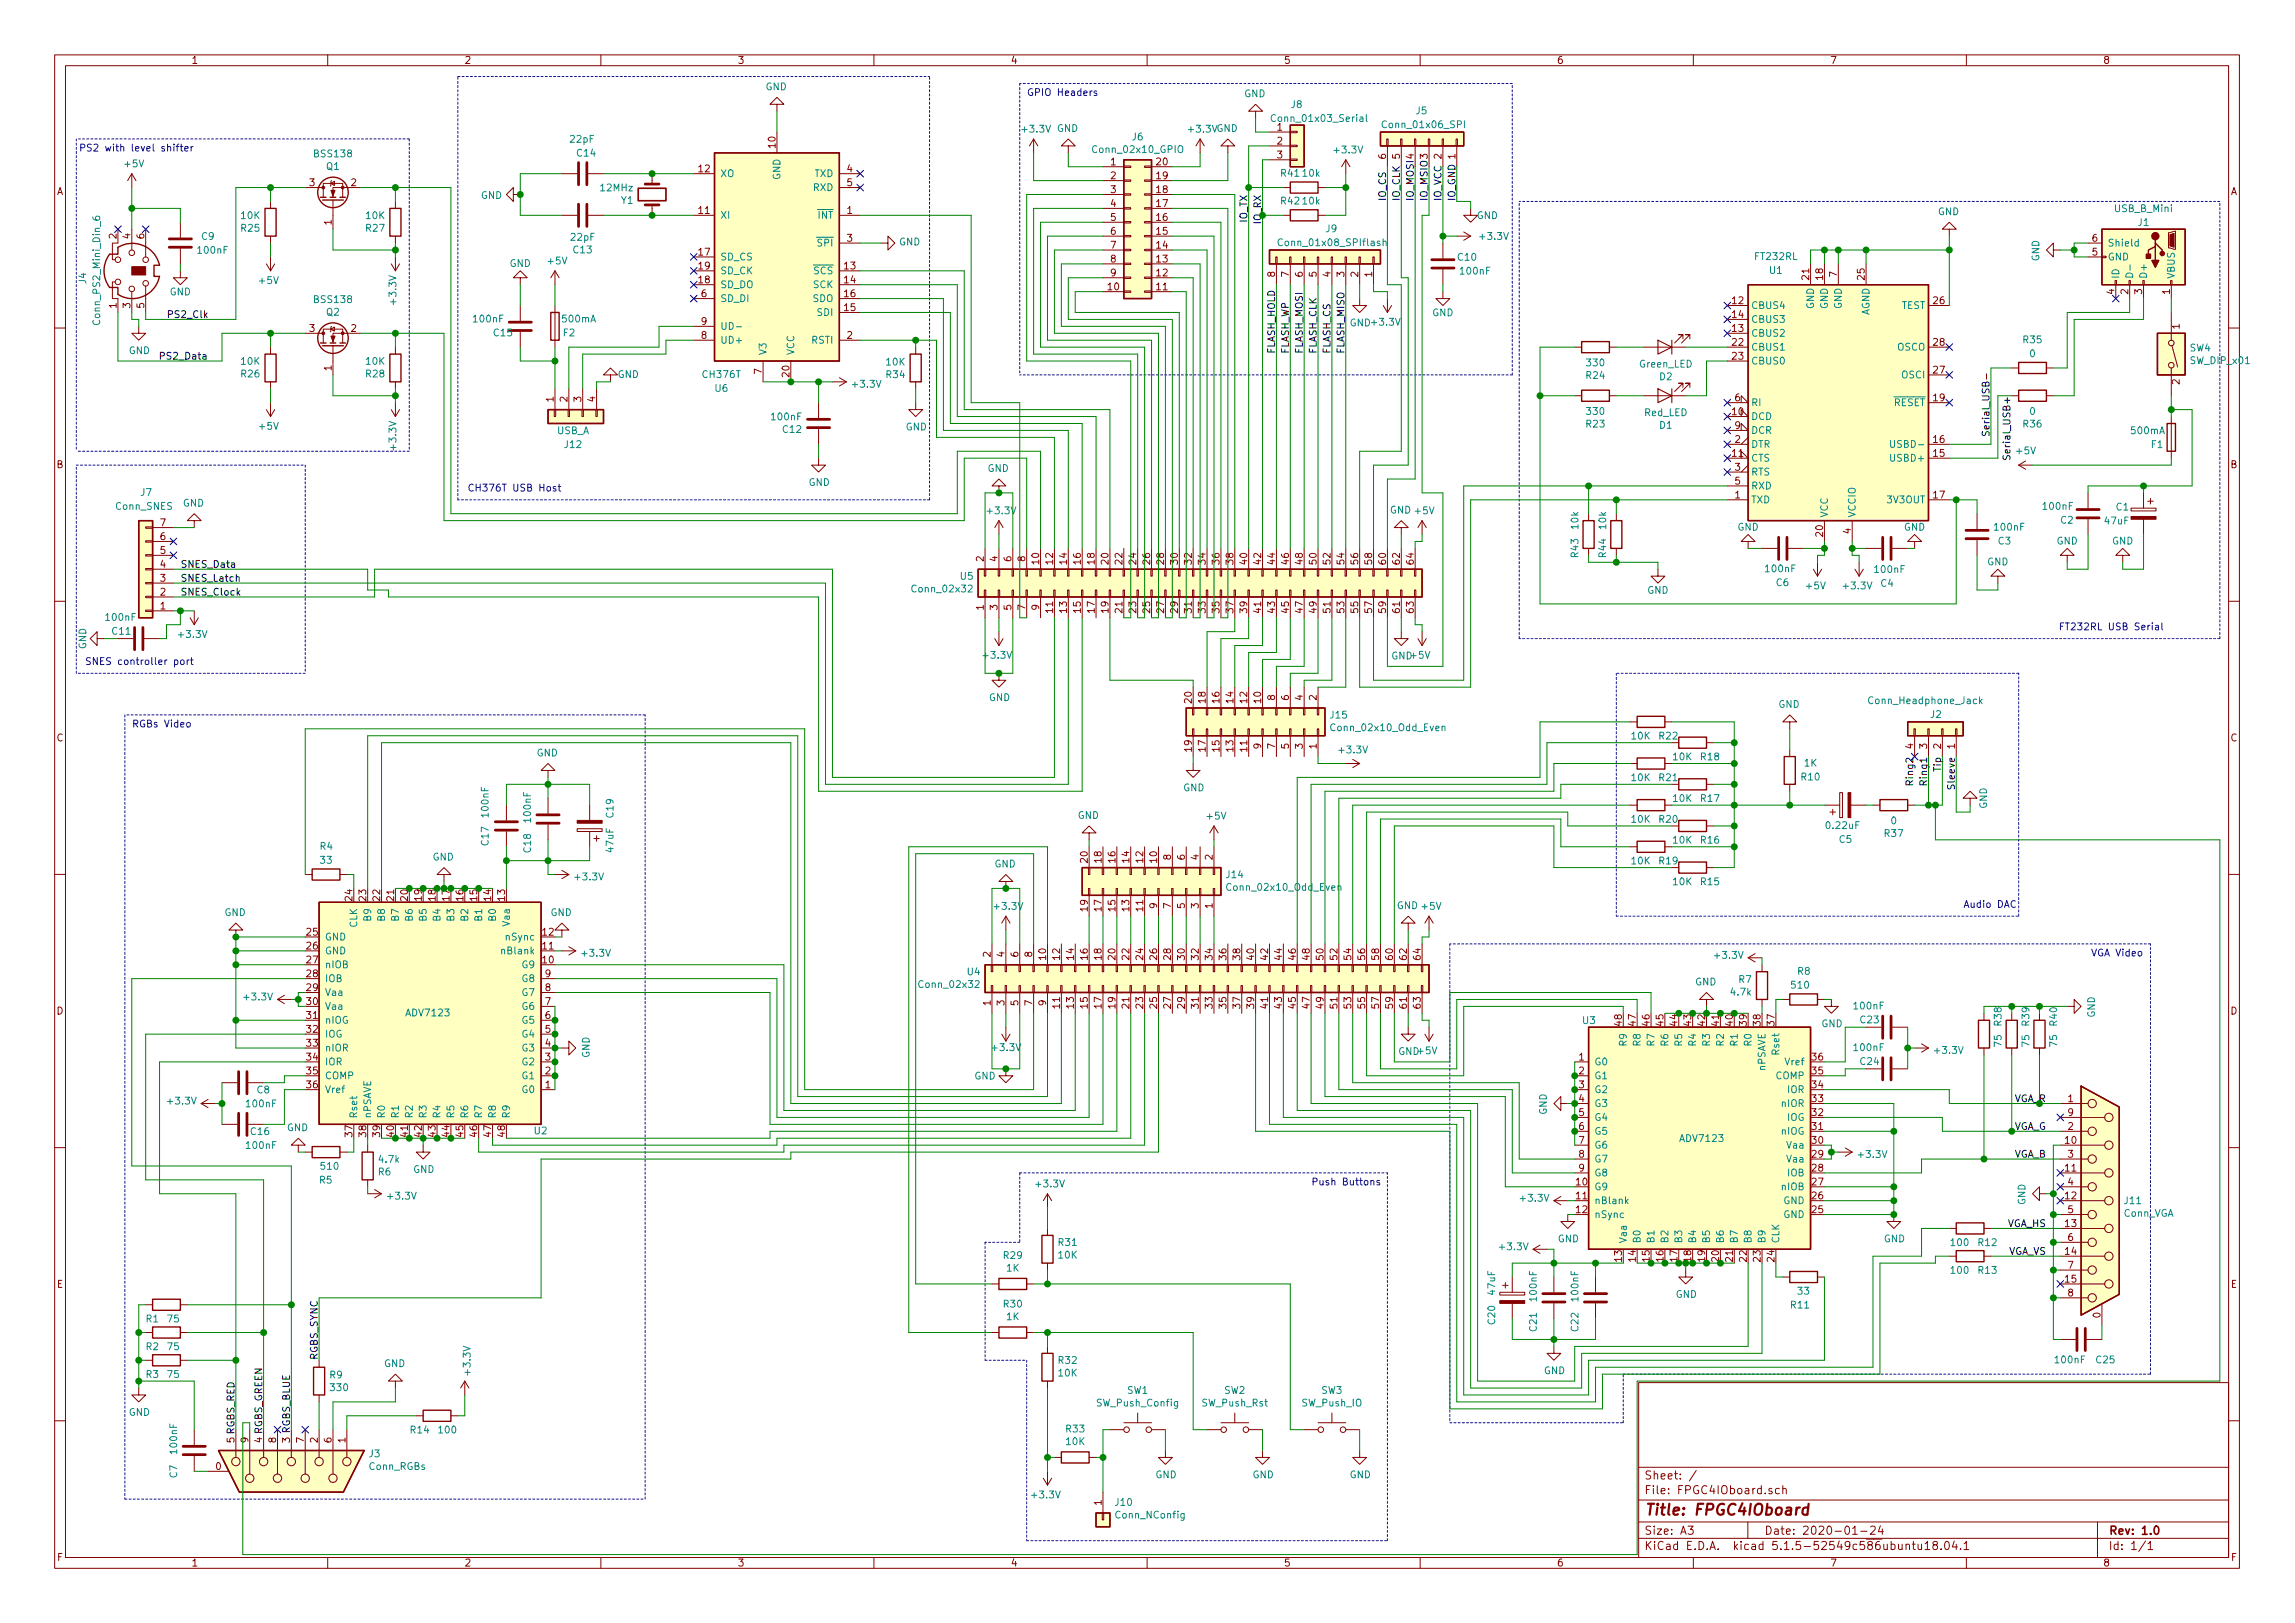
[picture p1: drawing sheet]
<svg xmlns="http://www.w3.org/2000/svg" width="420mm" height="297mm" viewBox="0 0 420 297" stroke-linecap="round" stroke-linejoin="round" font-family="sans-serif">
<defs><g id="words">
<text font-size="2.8" fill="#840000" x="301" y="277.3">Title: FPGC4IOboard</text>
<g font-size="2.1" fill="#840000">
<text x="301" y="273.5">File: FPGC4IOboard.sch</text>
<text x="301" y="270.8">Sheet: /</text>
<text x="301" y="280.9">Size: A3</text>
<text x="323" y="280.9">Date: 2020-01-24</text>
<text x="386" y="280.9">Rev: 1.0</text>
<text x="301" y="283.7">KiCad E.D.A. kicad 5.1.5-52549c586ubuntu18.04.1</text>
<text x="386" y="283.7">Id: 1/1</text>
</g>
<g font-size="1.8" fill="#840000">
<text x="35" y="11.7">1</text>
<text x="85" y="11.7">2</text>
<text x="135" y="11.7">3</text>
<text x="185" y="11.7">4</text>
<text x="235" y="11.7">5</text>
<text x="285" y="11.7">6</text>
<text x="335" y="11.7">7</text>
<text x="385" y="11.7">8</text>
<text x="233.8" y="23.9">1</text>
<text x="142" y="27" transform="rotate(-90 142 27)">10</text>
<text x="233.8" y="26.5">2</text>
<text x="233.8" y="29">3</text>
<text x="253.7" y="29.1" transform="rotate(-90 253.7 29.1)">6</text>
<text x="256.3" y="29.1" transform="rotate(-90 256.3 29.1)">5</text>
<text x="10.4" y="35.7">A</text>
<text x="56.7" y="34.1">3</text>
<text x="64.3" y="34.1">2</text>
<text x="127.9" y="31.5">12</text>
<text x="155.1" y="31.5">4</text>
<text x="155.1" y="34.1">5</text>
<text x="203.4" y="30.3">1</text>
<text x="203.4" y="32.8">2</text>
<text x="203.4" y="35.3">3</text>
<text x="211.8" y="35.3">18</text>
<text x="211.8" y="32.8">19</text>
<text x="211.8" y="30.3">20</text>
<text x="408.4" y="35.7">A</text>
<text x="60.7" y="41.2" transform="rotate(-90 60.7 41.2)">1</text>
<text x="127.9" y="39.2">11</text>
<text x="155.1" y="39.2">1</text>
<text x="203.4" y="37.9">4</text>
<text x="203.4" y="40.4">5</text>
<text x="211.8" y="40.4">16</text>
<text x="211.8" y="37.9">17</text>
<text x="21.3" y="43.7" transform="rotate(-90 21.3 43.7)">2</text>
<text x="23.9" y="43.7" transform="rotate(-90 23.9 43.7)">4</text>
<text x="26.4" y="43.7" transform="rotate(-90 26.4 43.7)">6</text>
<text x="127.9" y="46.8">17</text>
<text x="155.1" y="44.2">3</text>
<text x="203.4" y="43">6</text>
<text x="203.4" y="45.5">7</text>
<text x="211.8" y="45.5">14</text>
<text x="211.8" y="43">15</text>
<text x="383.1" y="46.8">5</text>
<text x="383.1" y="44.2">6</text>
<text x="127.9" y="51.9">18</text>
<text x="127.9" y="49.3">19</text>
<text x="154.6" y="49.3">13</text>
<text x="154.6" y="51.9">14</text>
<text x="202.9" y="53.1">10</text>
<text x="203.4" y="48">8</text>
<text x="203.4" y="50.6">9</text>
<text x="211.8" y="53.1">11</text>
<text x="211.8" y="50.6">12</text>
<text x="211.8" y="48">13</text>
<text x="233.4" y="50.7" transform="rotate(-90 233.4 50.7)">8</text>
<text x="236" y="50.7" transform="rotate(-90 236 50.7)">7</text>
<text x="238.5" y="50.7" transform="rotate(-90 238.5 50.7)">6</text>
<text x="241" y="50.7" transform="rotate(-90 241 50.7)">5</text>
<text x="243.6" y="50.7" transform="rotate(-90 243.6 50.7)">4</text>
<text x="246.1" y="50.7" transform="rotate(-90 246.1 50.7)">3</text>
<text x="248.7" y="50.7" transform="rotate(-90 248.7 50.7)">2</text>
<text x="251.2" y="50.7" transform="rotate(-90 251.2 50.7)">1</text>
<text x="331.2" y="51.2" transform="rotate(-90 331.2 51.2)">21</text>
<text x="333.8" y="51.2" transform="rotate(-90 333.8 51.2)">18</text>
<text x="336.3" y="50.7" transform="rotate(-90 336.3 50.7)">7</text>
<text x="341.4" y="51.2" transform="rotate(-90 341.4 51.2)">25</text>
<text x="387.1" y="53.9" transform="rotate(-90 387.1 53.9)">4</text>
<text x="389.6" y="53.9" transform="rotate(-90 389.6 53.9)">2</text>
<text x="392.2" y="53.9" transform="rotate(-90 392.2 53.9)">3</text>
<text x="397.3" y="53.9" transform="rotate(-90 397.3 53.9)">1</text>
<text x="21.3" y="56.4" transform="rotate(-90 21.3 56.4)">1</text>
<text x="23.9" y="56.4" transform="rotate(-90 23.9 56.4)">3</text>
<text x="26.4" y="56.4" transform="rotate(-90 26.4 56.4)">5</text>
<text x="128.4" y="54.4">6</text>
<text x="128.4" y="59.5">9</text>
<text x="154.6" y="56.9">15</text>
<text x="154.6" y="54.4">16</text>
<text x="317.2" y="55.7">12</text>
<text x="317.2" y="58.2">14</text>
<text x="354" y="55.7">26</text>
<text x="56.7" y="60.7">3</text>
<text x="64.3" y="60.7">2</text>
<text x="128.4" y="62">8</text>
<text x="155.1" y="62">2</text>
<text x="317.2" y="60.7">13</text>
<text x="317.2" y="63.3">22</text>
<text x="317.2" y="65.8">23</text>
<text x="354" y="63.3">28</text>
<text x="399" y="60.2" transform="rotate(-90 399 60.2)">1</text>
<text x="60.7" y="67.8" transform="rotate(-90 60.7 67.8)">1</text>
<text x="139.4" y="68.5" transform="rotate(-90 139.4 68.5)">7</text>
<text x="144.5" y="68.9" transform="rotate(-90 144.5 68.9)">20</text>
<text x="354" y="68.4">27</text>
<text x="399" y="70.4" transform="rotate(-90 399 70.4)">2</text>
<text x="101.3" y="73.5" transform="rotate(-90 101.3 73.5)">1</text>
<text x="103.9" y="73.5" transform="rotate(-90 103.9 73.5)">2</text>
<text x="106.4" y="73.5" transform="rotate(-90 106.4 73.5)">3</text>
<text x="109" y="73.5" transform="rotate(-90 109 73.5)">4</text>
<text x="317.2" y="76">10</text>
<text x="317.7" y="73.4">6</text>
<text x="354" y="73.4">19</text>
<text x="317.2" y="83.6">11</text>
<text x="317.7" y="81.1">2</text>
<text x="317.7" y="78.5">9</text>
<text x="354" y="83.6">15</text>
<text x="354" y="81.1">16</text>
<text x="10.4" y="85.7">B</text>
<text x="317.7" y="86.1">3</text>
<text x="317.7" y="88.7">5</text>
<text x="408.4" y="85.7">B</text>
<text x="317.7" y="91.2">1</text>
<text x="354" y="91.2">17</text>
<text x="29.4" y="101.4">5</text>
<text x="29.4" y="98.8">6</text>
<text x="29.4" y="96.3">7</text>
<text x="333.8" y="98.2" transform="rotate(-90 333.8 98.2)">20</text>
<text x="338.8" y="97.7" transform="rotate(-90 338.8 97.7)">4</text>
<text x="29.4" y="106.5">3</text>
<text x="29.4" y="103.9">4</text>
<text x="180.1" y="102.8" transform="rotate(-90 180.1 102.8)">2</text>
<text x="182.6" y="102.8" transform="rotate(-90 182.6 102.8)">4</text>
<text x="185.2" y="102.8" transform="rotate(-90 185.2 102.8)">6</text>
<text x="187.7" y="102.8" transform="rotate(-90 187.7 102.8)">8</text>
<text x="190.2" y="103.2" transform="rotate(-90 190.2 103.2)">10</text>
<text x="192.8" y="103.2" transform="rotate(-90 192.8 103.2)">12</text>
<text x="195.3" y="103.2" transform="rotate(-90 195.3 103.2)">14</text>
<text x="197.9" y="103.2" transform="rotate(-90 197.9 103.2)">16</text>
<text x="200.4" y="103.2" transform="rotate(-90 200.4 103.2)">18</text>
<text x="202.9" y="103.2" transform="rotate(-90 202.9 103.2)">20</text>
<text x="205.5" y="103.2" transform="rotate(-90 205.5 103.2)">22</text>
<text x="208" y="103.2" transform="rotate(-90 208 103.2)">24</text>
<text x="210.6" y="103.2" transform="rotate(-90 210.6 103.2)">26</text>
<text x="213.1" y="103.2" transform="rotate(-90 213.1 103.2)">28</text>
<text x="215.6" y="103.2" transform="rotate(-90 215.6 103.2)">30</text>
<text x="218.2" y="103.2" transform="rotate(-90 218.2 103.2)">32</text>
<text x="220.7" y="103.2" transform="rotate(-90 220.7 103.2)">34</text>
<text x="223.3" y="103.2" transform="rotate(-90 223.3 103.2)">36</text>
<text x="225.8" y="103.2" transform="rotate(-90 225.8 103.2)">38</text>
<text x="228.3" y="103.2" transform="rotate(-90 228.3 103.2)">40</text>
<text x="230.9" y="103.2" transform="rotate(-90 230.9 103.2)">42</text>
<text x="233.4" y="103.2" transform="rotate(-90 233.4 103.2)">44</text>
<text x="236" y="103.2" transform="rotate(-90 236 103.2)">46</text>
<text x="238.5" y="103.2" transform="rotate(-90 238.5 103.2)">48</text>
<text x="241" y="103.2" transform="rotate(-90 241 103.2)">50</text>
<text x="243.6" y="103.2" transform="rotate(-90 243.6 103.2)">52</text>
<text x="246.1" y="103.2" transform="rotate(-90 246.1 103.2)">54</text>
<text x="248.7" y="103.2" transform="rotate(-90 248.7 103.2)">56</text>
<text x="251.2" y="103.2" transform="rotate(-90 251.2 103.2)">58</text>
<text x="253.7" y="103.2" transform="rotate(-90 253.7 103.2)">60</text>
<text x="256.3" y="103.2" transform="rotate(-90 256.3 103.2)">62</text>
<text x="258.8" y="103.2" transform="rotate(-90 258.8 103.2)">64</text>
<text x="29.4" y="111.5">1</text>
<text x="29.4" y="109">2</text>
<text x="180.1" y="111.6" transform="rotate(-90 180.1 111.6)">1</text>
<text x="182.6" y="111.6" transform="rotate(-90 182.6 111.6)">3</text>
<text x="185.2" y="111.6" transform="rotate(-90 185.2 111.6)">5</text>
<text x="187.7" y="111.6" transform="rotate(-90 187.7 111.6)">7</text>
<text x="190.2" y="111.6" transform="rotate(-90 190.2 111.6)">9</text>
<text x="192.8" y="112.1" transform="rotate(-90 192.8 112.1)">11</text>
<text x="195.3" y="112.1" transform="rotate(-90 195.3 112.1)">13</text>
<text x="197.9" y="112.1" transform="rotate(-90 197.9 112.1)">15</text>
<text x="200.4" y="112.1" transform="rotate(-90 200.4 112.1)">17</text>
<text x="202.9" y="112.1" transform="rotate(-90 202.9 112.1)">19</text>
<text x="205.5" y="112.1" transform="rotate(-90 205.5 112.1)">21</text>
<text x="208" y="112.1" transform="rotate(-90 208 112.1)">23</text>
<text x="210.6" y="112.1" transform="rotate(-90 210.6 112.1)">25</text>
<text x="213.1" y="112.1" transform="rotate(-90 213.1 112.1)">27</text>
<text x="215.6" y="112.1" transform="rotate(-90 215.6 112.1)">29</text>
<text x="218.2" y="112.1" transform="rotate(-90 218.2 112.1)">31</text>
<text x="220.7" y="112.1" transform="rotate(-90 220.7 112.1)">33</text>
<text x="223.3" y="112.1" transform="rotate(-90 223.3 112.1)">35</text>
<text x="225.8" y="112.1" transform="rotate(-90 225.8 112.1)">37</text>
<text x="228.3" y="112.1" transform="rotate(-90 228.3 112.1)">39</text>
<text x="230.9" y="112.1" transform="rotate(-90 230.9 112.1)">41</text>
<text x="233.4" y="112.1" transform="rotate(-90 233.4 112.1)">43</text>
<text x="236" y="112.1" transform="rotate(-90 236 112.1)">45</text>
<text x="238.5" y="112.1" transform="rotate(-90 238.5 112.1)">47</text>
<text x="241" y="112.1" transform="rotate(-90 241 112.1)">49</text>
<text x="243.6" y="112.1" transform="rotate(-90 243.6 112.1)">51</text>
<text x="246.1" y="112.1" transform="rotate(-90 246.1 112.1)">53</text>
<text x="248.7" y="112.1" transform="rotate(-90 248.7 112.1)">55</text>
<text x="251.2" y="112.1" transform="rotate(-90 251.2 112.1)">57</text>
<text x="253.7" y="112.1" transform="rotate(-90 253.7 112.1)">59</text>
<text x="256.3" y="112.1" transform="rotate(-90 256.3 112.1)">61</text>
<text x="258.8" y="112.1" transform="rotate(-90 258.8 112.1)">63</text>
<text x="218.2" y="128.6" transform="rotate(-90 218.2 128.6)">20</text>
<text x="220.7" y="128.6" transform="rotate(-90 220.7 128.6)">18</text>
<text x="223.3" y="128.6" transform="rotate(-90 223.3 128.6)">16</text>
<text x="225.8" y="128.6" transform="rotate(-90 225.8 128.6)">14</text>
<text x="228.3" y="128.6" transform="rotate(-90 228.3 128.6)">12</text>
<text x="230.9" y="128.6" transform="rotate(-90 230.9 128.6)">10</text>
<text x="233.4" y="128.2" transform="rotate(-90 233.4 128.2)">8</text>
<text x="236" y="128.2" transform="rotate(-90 236 128.2)">6</text>
<text x="238.5" y="128.2" transform="rotate(-90 238.5 128.2)">4</text>
<text x="241" y="128.2" transform="rotate(-90 241 128.2)">2</text>
<text x="10.4" y="135.7">C</text>
<text x="218.2" y="137.5" transform="rotate(-90 218.2 137.5)">19</text>
<text x="220.7" y="137.5" transform="rotate(-90 220.7 137.5)">17</text>
<text x="223.3" y="137.5" transform="rotate(-90 223.3 137.5)">15</text>
<text x="225.8" y="137.5" transform="rotate(-90 225.8 137.5)">13</text>
<text x="228.3" y="137.5" transform="rotate(-90 228.3 137.5)">11</text>
<text x="230.9" y="137" transform="rotate(-90 230.9 137)">9</text>
<text x="233.4" y="137" transform="rotate(-90 233.4 137)">7</text>
<text x="236" y="137" transform="rotate(-90 236 137)">5</text>
<text x="238.5" y="137" transform="rotate(-90 238.5 137)">3</text>
<text x="241" y="137" transform="rotate(-90 241 137)">1</text>
<text x="350.3" y="137" transform="rotate(-90 350.3 137)">4</text>
<text x="352.8" y="137" transform="rotate(-90 352.8 137)">3</text>
<text x="355.3" y="137" transform="rotate(-90 355.3 137)">2</text>
<text x="357.9" y="137" transform="rotate(-90 357.9 137)">1</text>
<text x="408.4" y="135.7">C</text>
<text x="199.1" y="157.8" transform="rotate(-90 199.1 157.8)">20</text>
<text x="201.7" y="157.8" transform="rotate(-90 201.7 157.8)">18</text>
<text x="204.2" y="157.8" transform="rotate(-90 204.2 157.8)">16</text>
<text x="206.8" y="157.8" transform="rotate(-90 206.8 157.8)">14</text>
<text x="209.3" y="157.8" transform="rotate(-90 209.3 157.8)">12</text>
<text x="211.8" y="157.8" transform="rotate(-90 211.8 157.8)">10</text>
<text x="214.4" y="157.4" transform="rotate(-90 214.4 157.4)">8</text>
<text x="216.9" y="157.4" transform="rotate(-90 216.9 157.4)">6</text>
<text x="219.5" y="157.4" transform="rotate(-90 219.5 157.4)">4</text>
<text x="222" y="157.4" transform="rotate(-90 222 157.4)">2</text>
<text x="64.5" y="164.8" transform="rotate(-90 64.5 164.8)">24</text>
<text x="67.1" y="164.8" transform="rotate(-90 67.1 164.8)">23</text>
<text x="69.6" y="164.8" transform="rotate(-90 69.6 164.8)">22</text>
<text x="72.1" y="164.8" transform="rotate(-90 72.1 164.8)">21</text>
<text x="74.7" y="164.8" transform="rotate(-90 74.7 164.8)">20</text>
<text x="77.2" y="164.8" transform="rotate(-90 77.2 164.8)">19</text>
<text x="79.8" y="164.8" transform="rotate(-90 79.8 164.8)">18</text>
<text x="84.8" y="164.8" transform="rotate(-90 84.8 164.8)">16</text>
<text x="87.4" y="164.8" transform="rotate(-90 87.4 164.8)">15</text>
<text x="89.9" y="164.8" transform="rotate(-90 89.9 164.8)">14</text>
<text x="92.5" y="164.8" transform="rotate(-90 92.5 164.8)">13</text>
<text x="199.1" y="166.7" transform="rotate(-90 199.1 166.7)">19</text>
<text x="201.7" y="166.7" transform="rotate(-90 201.7 166.7)">17</text>
<text x="204.2" y="166.7" transform="rotate(-90 204.2 166.7)">15</text>
<text x="206.8" y="166.7" transform="rotate(-90 206.8 166.7)">13</text>
<text x="209.3" y="166.7" transform="rotate(-90 209.3 166.7)">11</text>
<text x="211.8" y="166.3" transform="rotate(-90 211.8 166.3)">9</text>
<text x="214.4" y="166.3" transform="rotate(-90 214.4 166.3)">7</text>
<text x="216.9" y="166.3" transform="rotate(-90 216.9 166.3)">5</text>
<text x="219.5" y="166.3" transform="rotate(-90 219.5 166.3)">3</text>
<text x="222" y="166.3" transform="rotate(-90 222 166.3)">1</text>
<text x="56.2" y="171.2">25</text>
<text x="56.2" y="173.8">26</text>
<text x="99.4" y="173.8">11</text>
<text x="99.4" y="171.2">12</text>
<text x="56.2" y="176.3">27</text>
<text x="56.2" y="178.9">28</text>
<text x="99.4" y="176.3">10</text>
<text x="99.8" y="178.9">9</text>
<text x="181.4" y="175.1" transform="rotate(-90 181.4 175.1)">2</text>
<text x="183.9" y="175.1" transform="rotate(-90 183.9 175.1)">4</text>
<text x="186.4" y="175.1" transform="rotate(-90 186.4 175.1)">6</text>
<text x="189" y="175.1" transform="rotate(-90 189 175.1)">8</text>
<text x="191.5" y="175.6" transform="rotate(-90 191.5 175.6)">10</text>
<text x="194.1" y="175.6" transform="rotate(-90 194.1 175.6)">12</text>
<text x="196.6" y="175.6" transform="rotate(-90 196.6 175.6)">14</text>
<text x="199.1" y="175.6" transform="rotate(-90 199.1 175.6)">16</text>
<text x="201.7" y="175.6" transform="rotate(-90 201.7 175.6)">18</text>
<text x="204.2" y="175.6" transform="rotate(-90 204.2 175.6)">20</text>
<text x="206.8" y="175.6" transform="rotate(-90 206.8 175.6)">22</text>
<text x="209.3" y="175.6" transform="rotate(-90 209.3 175.6)">24</text>
<text x="211.8" y="175.6" transform="rotate(-90 211.8 175.6)">26</text>
<text x="214.4" y="175.6" transform="rotate(-90 214.4 175.6)">28</text>
<text x="216.9" y="175.6" transform="rotate(-90 216.9 175.6)">30</text>
<text x="219.5" y="175.6" transform="rotate(-90 219.5 175.6)">32</text>
<text x="222" y="175.6" transform="rotate(-90 222 175.6)">34</text>
<text x="224.5" y="175.6" transform="rotate(-90 224.5 175.6)">36</text>
<text x="227.1" y="175.6" transform="rotate(-90 227.1 175.6)">38</text>
<text x="229.6" y="175.6" transform="rotate(-90 229.6 175.6)">40</text>
<text x="232.2" y="175.6" transform="rotate(-90 232.2 175.6)">42</text>
<text x="234.7" y="175.6" transform="rotate(-90 234.7 175.6)">44</text>
<text x="237.2" y="175.6" transform="rotate(-90 237.2 175.6)">46</text>
<text x="239.8" y="175.6" transform="rotate(-90 239.8 175.6)">48</text>
<text x="242.3" y="175.6" transform="rotate(-90 242.3 175.6)">50</text>
<text x="244.9" y="175.6" transform="rotate(-90 244.9 175.6)">52</text>
<text x="247.4" y="175.6" transform="rotate(-90 247.4 175.6)">54</text>
<text x="249.9" y="175.6" transform="rotate(-90 249.9 175.6)">56</text>
<text x="252.5" y="175.6" transform="rotate(-90 252.5 175.6)">58</text>
<text x="255" y="175.6" transform="rotate(-90 255 175.6)">60</text>
<text x="257.6" y="175.6" transform="rotate(-90 257.6 175.6)">62</text>
<text x="260.1" y="175.6" transform="rotate(-90 260.1 175.6)">64</text>
<text x="10.4" y="185.7">D</text>
<text x="56.2" y="181.4">29</text>
<text x="56.2" y="183.9">30</text>
<text x="99.8" y="183.9">7</text>
<text x="99.8" y="181.4">8</text>
<text x="181.4" y="184" transform="rotate(-90 181.4 184)">1</text>
<text x="183.9" y="184" transform="rotate(-90 183.9 184)">3</text>
<text x="186.4" y="184" transform="rotate(-90 186.4 184)">5</text>
<text x="189" y="184" transform="rotate(-90 189 184)">7</text>
<text x="191.5" y="184" transform="rotate(-90 191.5 184)">9</text>
<text x="194.1" y="184.5" transform="rotate(-90 194.1 184.5)">11</text>
<text x="196.6" y="184.5" transform="rotate(-90 196.6 184.5)">13</text>
<text x="199.1" y="184.5" transform="rotate(-90 199.1 184.5)">15</text>
<text x="201.7" y="184.5" transform="rotate(-90 201.7 184.5)">17</text>
<text x="204.2" y="184.5" transform="rotate(-90 204.2 184.5)">19</text>
<text x="206.8" y="184.5" transform="rotate(-90 206.8 184.5)">21</text>
<text x="209.3" y="184.5" transform="rotate(-90 209.3 184.5)">23</text>
<text x="211.8" y="184.5" transform="rotate(-90 211.8 184.5)">25</text>
<text x="214.4" y="184.5" transform="rotate(-90 214.4 184.5)">27</text>
<text x="216.9" y="184.5" transform="rotate(-90 216.9 184.5)">29</text>
<text x="219.5" y="184.5" transform="rotate(-90 219.5 184.5)">31</text>
<text x="222" y="184.5" transform="rotate(-90 222 184.5)">33</text>
<text x="224.5" y="184.5" transform="rotate(-90 224.5 184.5)">35</text>
<text x="227.1" y="184.5" transform="rotate(-90 227.1 184.5)">37</text>
<text x="229.6" y="184.5" transform="rotate(-90 229.6 184.5)">39</text>
<text x="232.2" y="184.5" transform="rotate(-90 232.2 184.5)">41</text>
<text x="234.7" y="184.5" transform="rotate(-90 234.7 184.5)">43</text>
<text x="237.2" y="184.5" transform="rotate(-90 237.2 184.5)">45</text>
<text x="239.8" y="184.5" transform="rotate(-90 239.8 184.5)">47</text>
<text x="242.3" y="184.5" transform="rotate(-90 242.3 184.5)">49</text>
<text x="244.9" y="184.5" transform="rotate(-90 244.9 184.5)">51</text>
<text x="247.4" y="184.5" transform="rotate(-90 247.4 184.5)">53</text>
<text x="249.9" y="184.5" transform="rotate(-90 249.9 184.5)">55</text>
<text x="252.5" y="184.5" transform="rotate(-90 252.5 184.5)">57</text>
<text x="255" y="184.5" transform="rotate(-90 255 184.5)">59</text>
<text x="257.6" y="184.5" transform="rotate(-90 257.6 184.5)">61</text>
<text x="260.1" y="184.5" transform="rotate(-90 260.1 184.5)">63</text>
<text x="408.4" y="185.7">D</text>
<text x="56.2" y="186.5">31</text>
<text x="56.2" y="189">32</text>
<text x="56.2" y="191.6">33</text>
<text x="99.8" y="191.6">4</text>
<text x="99.8" y="189">5</text>
<text x="99.8" y="186.5">6</text>
<text x="296.9" y="187.7" transform="rotate(-90 296.9 187.7)">48</text>
<text x="299.5" y="187.7" transform="rotate(-90 299.5 187.7)">47</text>
<text x="302" y="187.7" transform="rotate(-90 302 187.7)">46</text>
<text x="304.5" y="187.7" transform="rotate(-90 304.5 187.7)">45</text>
<text x="307.1" y="187.7" transform="rotate(-90 307.1 187.7)">44</text>
<text x="309.6" y="187.7" transform="rotate(-90 309.6 187.7)">43</text>
<text x="312.2" y="187.7" transform="rotate(-90 312.2 187.7)">42</text>
<text x="314.7" y="187.7" transform="rotate(-90 314.7 187.7)">41</text>
<text x="317.2" y="187.7" transform="rotate(-90 317.2 187.7)">40</text>
<text x="319.8" y="187.7" transform="rotate(-90 319.8 187.7)">39</text>
<text x="322.3" y="187.7" transform="rotate(-90 322.3 187.7)">38</text>
<text x="324.9" y="187.7" transform="rotate(-90 324.9 187.7)">37</text>
<text x="56.2" y="194.1">34</text>
<text x="56.2" y="196.6">35</text>
<text x="99.8" y="196.6">2</text>
<text x="99.8" y="194.1">3</text>
<text x="289.1" y="194.1">1</text>
<text x="289.1" y="196.6">2</text>
<text x="331.8" y="196.6">35</text>
<text x="331.8" y="194.1">36</text>
<text x="56.2" y="199.2">36</text>
<text x="99.8" y="199.2">1</text>
<text x="289.1" y="199.2">3</text>
<text x="289.1" y="201.7">4</text>
<text x="331.8" y="201.7">33</text>
<text x="331.8" y="199.2">34</text>
<text x="378.6" y="201.7">1</text>
<text x="64.5" y="208" transform="rotate(-90 64.5 208)">37</text>
<text x="67.1" y="208" transform="rotate(-90 67.1 208)">38</text>
<text x="69.6" y="208" transform="rotate(-90 69.6 208)">39</text>
<text x="72.1" y="208" transform="rotate(-90 72.1 208)">40</text>
<text x="74.7" y="208" transform="rotate(-90 74.7 208)">41</text>
<text x="77.2" y="208" transform="rotate(-90 77.2 208)">42</text>
<text x="79.8" y="208" transform="rotate(-90 79.8 208)">43</text>
<text x="82.3" y="208" transform="rotate(-90 82.3 208)">44</text>
<text x="84.8" y="208" transform="rotate(-90 84.8 208)">45</text>
<text x="87.4" y="208" transform="rotate(-90 87.4 208)">46</text>
<text x="89.9" y="208" transform="rotate(-90 89.9 208)">47</text>
<text x="92.5" y="208" transform="rotate(-90 92.5 208)">48</text>
<text x="289.1" y="204.3">5</text>
<text x="289.1" y="206.8">6</text>
<text x="289.1" y="209.3">7</text>
<text x="331.8" y="209.3">30</text>
<text x="331.8" y="206.8">31</text>
<text x="331.8" y="204.3">32</text>
<text x="378.1" y="209.3">10</text>
<text x="378.6" y="206.8">2</text>
<text x="378.6" y="204.3">9</text>
<text x="289.1" y="211.9">8</text>
<text x="289.1" y="214.4">9</text>
<text x="331.8" y="214.4">28</text>
<text x="331.8" y="211.9">29</text>
<text x="378.1" y="214.4">11</text>
<text x="378.6" y="211.9">3</text>
<text x="288.6" y="217">10</text>
<text x="288.6" y="219.5">11</text>
<text x="331.8" y="219.5">26</text>
<text x="331.8" y="217">27</text>
<text x="378.1" y="219.5">12</text>
<text x="378.6" y="217">4</text>
<text x="288.6" y="222">12</text>
<text x="331.8" y="222">25</text>
<text x="378.1" y="224.6">13</text>
<text x="378.6" y="222">5</text>
<text x="378.6" y="227.1">6</text>
<text x="296.9" y="230.9" transform="rotate(-90 296.9 230.9)">13</text>
<text x="299.5" y="230.9" transform="rotate(-90 299.5 230.9)">14</text>
<text x="302" y="230.9" transform="rotate(-90 302 230.9)">15</text>
<text x="304.5" y="230.9" transform="rotate(-90 304.5 230.9)">16</text>
<text x="307.1" y="230.9" transform="rotate(-90 307.1 230.9)">17</text>
<text x="312.2" y="230.9" transform="rotate(-90 312.2 230.9)">19</text>
<text x="314.7" y="230.9" transform="rotate(-90 314.7 230.9)">20</text>
<text x="317.2" y="230.9" transform="rotate(-90 317.2 230.9)">21</text>
<text x="319.8" y="230.9" transform="rotate(-90 319.8 230.9)">22</text>
<text x="322.3" y="230.9" transform="rotate(-90 322.3 230.9)">23</text>
<text x="324.9" y="230.9" transform="rotate(-90 324.9 230.9)">24</text>
<text x="378.1" y="229.7">14</text>
<text x="378.6" y="232.2">7</text>
<text x="10.4" y="235.7">E</text>
<text x="378.1" y="234.7">15</text>
<text x="378.6" y="237.3">8</text>
<text x="408.4" y="235.7">E</text>
<text x="384.6" y="241.2" transform="rotate(-90 384.6 241.2)">0</text>
<text x="39.5" y="269">0</text>
<text x="45.5" y="264" transform="rotate(-90 45.5 264)">9</text>
<text x="50.5" y="264" transform="rotate(-90 50.5 264)">8</text>
<text x="55.6" y="264" transform="rotate(-90 55.6 264)">7</text>
<text x="58.2" y="264" transform="rotate(-90 58.2 264)">2</text>
<text x="60.7" y="264" transform="rotate(-90 60.7 264)">6</text>
<text x="63.2" y="264" transform="rotate(-90 63.2 264)">1</text>
<text x="201.7" y="275.5" transform="rotate(-90 201.7 275.5)">1</text>
<text x="10.5" y="285.7">F</text>
<text x="35" y="286.7">1</text>
<text x="85" y="286.7">2</text>
<text x="135" y="286.7">3</text>
<text x="185" y="286.7">4</text>
<text x="235" y="286.7">5</text>
<text x="285" y="286.7">6</text>
<text x="335" y="286.7">7</text>
<text x="385" y="286.7">8</text>
<text x="408.5" y="285.7">F</text>
</g>
<g font-size="1.8" fill="#008484">
<text x="140.2" y="16.5">GND</text>
<text x="227.8" y="17.8">GND</text>
<text x="233.4" y="22.3">Conn_01x03_Serial</text>
<text x="236.4" y="19.8">J8</text>
<text x="253.5" y="23.5">Conn_01x06_SPI</text>
<text x="259.3" y="20.9">J5</text>
<text x="57.7" y="28.8">BSS138</text>
<text x="104.5" y="26.1">22pF</text>
<text x="105.7" y="28.7">C14</text>
<text x="187.3" y="24.3">+3.3V</text>
<text x="193.5" y="24.1">GND</text>
<text x="200.4" y="28">Conn_02x10_GPIO</text>
<text x="207.3" y="25.7">J6</text>
<text x="217.8" y="24.3">+3.3VGND</text>
<text x="244.4" y="28.1">+3.3V</text>
<text x="22.9" y="30.6">+5V</text>
<text x="59.8" y="31.1">Q1</text>
<text x="110.1" y="35">12MHz</text>
<text x="131.8" y="32.4">XO</text>
<text x="142.9" y="32.9" transform="rotate(-90 142.9 32.9)">GND</text>
<text x="148.9" y="35">RXD</text>
<text x="149.1" y="32.4">TXD</text>
<text x="234.6" y="32.3">R41</text>
<text x="238.6" y="32.3">10k</text>
<text x="44.2" y="40.1">10K</text>
<text x="67.1" y="40.1">10K</text>
<text x="88" y="36.4">GND</text>
<text x="113.8" y="37.3">Y1</text>
<text x="131.8" y="40">XI</text>
<text x="149.8" y="40">INT</text>
<text x="234.6" y="37.4">R42</text>
<text x="238.6" y="37.4">10k</text>
<text x="270.4" y="40.1">GND</text>
<text x="354.8" y="39.4">GND</text>
<text x="387.2" y="38.8">USB_B_Mini</text>
<text x="391.5" y="41.4">J1</text>
<text x="36.3" y="46.4">100nF</text>
<text x="36.9" y="43.9">C9</text>
<text x="44.2" y="42.4">R25</text>
<text x="67.1" y="42.4">R27</text>
<text x="104.6" y="44.1">22pF</text>
<text x="105" y="46.4">C13</text>
<text x="131.8" y="47.7">SD_CS</text>
<text x="149.8" y="45.1">SPI</text>
<text x="164.6" y="44.9">GND</text>
<text x="234.7" y="45">Conn_01x08_SPIflash</text>
<text x="242.8" y="42.5">J9</text>
<text x="267" y="47.7">C10</text>
<text x="271.1" y="43.9">+3.3V</text>
<text x="321.4" y="47.6">FT232RL</text>
<text x="373.4" y="47.8" transform="rotate(-90 373.4 47.8)">GND</text>
<text x="385.8" y="47.7">GND</text>
<text x="385.8" y="45.1">Shield</text>
<text x="15.8" y="51.9" transform="rotate(-90 15.8 51.9)">J4</text>
<text x="47.5" y="52">+5V</text>
<text x="93.3" y="48.9">GND</text>
<text x="100.4" y="48.4">+5V</text>
<text x="131.8" y="52.7">SD_DO</text>
<text x="131.8" y="50.2">SD_CK</text>
<text x="148.9" y="52.7">SCK</text>
<text x="149" y="50.2">SCS</text>
<text x="267.5" y="50.3">100nF</text>
<text x="324" y="50.1">U1</text>
<text x="388" y="51.1" transform="rotate(-90 388 51.1)">ID</text>
<text x="393.1" y="51.1" transform="rotate(-90 393.1 51.1)">D+</text>
<text x="398.1" y="51.1" transform="rotate(-90 398.1 51.1)">VBUS</text>
<text x="18.3" y="59.1" transform="rotate(-90 18.3 59.1)">Conn_PS2_Mini_Din_6</text>
<text x="31.1" y="54.1">GND</text>
<text x="57.7" y="55.5">BSS138</text>
<text x="59.8" y="57.8">Q2</text>
<text x="72.6" y="55.5" transform="rotate(-90 72.6 55.5)">+3.3V</text>
<text x="86.8" y="59">100nF</text>
<text x="103" y="59">500mA</text>
<text x="131.8" y="55.3">SD_DI</text>
<text x="148.8" y="55.3">SDO</text>
<text x="149.7" y="57.8">SDI</text>
<text x="247.1" y="59.7">GND+3.3V</text>
<text x="262.2" y="57.9">GND</text>
<text x="320.5" y="56.6">CBUS4</text>
<text x="320.5" y="59.1">CBUS3</text>
<text x="332.1" y="56.6" transform="rotate(-90 332.1 56.6)">GND</text>
<text x="334.6" y="56.6" transform="rotate(-90 334.6 56.6)">GND</text>
<text x="337.2" y="56.6" transform="rotate(-90 337.2 56.6)">GND</text>
<text x="342.3" y="57.8" transform="rotate(-90 342.3 57.8)">AGND</text>
<text x="348" y="56.6">TEST</text>
<text x="23.6" y="64.8">GND</text>
<text x="90.4" y="61.6">C15</text>
<text x="103.2" y="61.6">F2</text>
<text x="131.8" y="62.9">UD+</text>
<text x="131.8" y="60.4">UD-</text>
<text x="140.3" y="65.1" transform="rotate(-90 140.3 65.1)">V3</text>
<text x="145.4" y="65.1" transform="rotate(-90 145.4 65.1)">VCC</text>
<text x="148.6" y="62.9">RSTI</text>
<text x="320.5" y="61.6">CBUS2</text>
<text x="320.5" y="64.2">CBUS1</text>
<text x="347.3" y="64.2">OSCO</text>
<text x="370.5" y="62.8">R35</text>
<text x="371.6" y="65.4">0</text>
<text x="400.9" y="64.3">SW4</text>
<text x="44.2" y="69.1">R26</text>
<text x="44.2" y="66.8">10K</text>
<text x="67.1" y="69.1">R28</text>
<text x="67.1" y="66.8">10K</text>
<text x="113.1" y="69.2">GND</text>
<text x="128.8" y="69.2">CH376T</text>
<text x="131" y="71.7">U6</text>
<text x="156.2" y="71">+3.3V</text>
<text x="162.3" y="69.2">R34</text>
<text x="162.3" y="66.9">10K</text>
<text x="290.4" y="69.4">R24</text>
<text x="290.6" y="67">330</text>
<text x="300.2" y="67.3">Green_LED</text>
<text x="303.9" y="69.6">D2</text>
<text x="320.5" y="66.7">CBUS0</text>
<text x="348.2" y="69.3">OSCI</text>
<text x="401.1" y="66.6">SW_DIP_x01</text>
<text x="141.4" y="76.9">100nF</text>
<text x="290.6" y="75.9">330</text>
<text x="301" y="76.2">Red_LED</text>
<text x="320.5" y="76.9">DCD</text>
<text x="320.5" y="74.3">RI</text>
<text x="346.7" y="74.3">RESET</text>
<text x="371.6" y="75.9">0</text>
<text x="47.5" y="78.6">+5V</text>
<text x="72.6" y="82.2" transform="rotate(-90 72.6 82.2)">+3.3V</text>
<text x="101.9" y="79.5">USB_A</text>
<text x="103.4" y="82">J12</text>
<text x="143.4" y="79.2">C12</text>
<text x="165.8" y="78.8">GND</text>
<text x="290.4" y="78.2">R23</text>
<text x="303.9" y="78.5">D1</text>
<text x="320.5" y="82">DTR</text>
<text x="320.5" y="79.4">DCR</text>
<text x="347" y="82">USBD-</text>
<text x="369.2" y="83.1">+5V</text>
<text x="370.5" y="78.2">R36</text>
<text x="390.3" y="79.5">500mA</text>
<text x="393.9" y="82">F1</text>
<text x="148" y="88.9">GND</text>
<text x="180.8" y="86.4">GND</text>
<text x="320.5" y="84.5">CTS</text>
<text x="320.5" y="87">RTS</text>
<text x="320.5" y="89.6">RXD</text>
<text x="346.5" y="84.5">USBD+</text>
<text x="21.2" y="93.3">Conn_SNES</text>
<text x="25.8" y="90.8">J7</text>
<text x="33.5" y="92.7">GND</text>
<text x="180.9" y="94.1">+3.3V</text>
<text x="254.5" y="94">GND +5V</text>
<text x="320.5" y="92.1">TXD</text>
<text x="334.6" y="94.8" transform="rotate(-90 334.6 94.8)">VCC</text>
<text x="339.7" y="94.8" transform="rotate(-90 339.7 94.8)">VCCIO</text>
<text x="345.7" y="92.1">3V3OUT</text>
<text x="374.2" y="93.3">100nF</text>
<text x="377.3" y="95.8">C2</text>
<text x="385.4" y="96">47uF</text>
<text x="387.5" y="93.4">C1</text>
<text x="289" y="102" transform="rotate(-90 289 102)">R43</text>
<text x="289" y="96.8" transform="rotate(-90 289 96.8)">10k</text>
<text x="294.1" y="102" transform="rotate(-90 294.1 102)">R44</text>
<text x="294.1" y="96.8" transform="rotate(-90 294.1 96.8)">10k</text>
<text x="318.1" y="97.1">GND</text>
<text x="348.6" y="97.1">GND</text>
<text x="365.3" y="97.1">100nF</text>
<text x="365.9" y="99.7">C3</text>
<text x="376.5" y="99.7">GND</text>
<text x="386.7" y="99.7">GND</text>
<text x="175.9" y="106.1">U5</text>
<text x="323.4" y="104.7">100nF</text>
<text x="325.2" y="107.3">C6</text>
<text x="330.8" y="107.9">+5V</text>
<text x="337.6" y="107.9">+3.3V</text>
<text x="343.4" y="104.9">100nF</text>
<text x="344.4" y="107.4">C4</text>
<text x="363.8" y="103.5">GND</text>
<text x="19.5" y="113.6">100nF</text>
<text x="167.3" y="108.4">Conn_02x32</text>
<text x="301.6" y="108.7">GND</text>
<text x="15.8" y="118.8" transform="rotate(-90 15.8 118.8)">GND</text>
<text x="20.6" y="116.2">C11</text>
<text x="32.8" y="116.7">+3.3V</text>
<text x="180.2" y="120.6">+3.3V</text>
<text x="254.7" y="120.7">GND+5V</text>
<text x="181.1" y="128.3">GND</text>
<text x="243.6" y="131.5">J15</text>
<text x="325.6" y="129.6">GND</text>
<text x="342.5" y="128.9">Conn_Headphone_Jack</text>
<text x="353.5" y="131.4">J2</text>
<text x="244.1" y="133.8">Conn_02x10_Odd_Even</text>
<text x="245.3" y="137.9">+3.3V</text>
<text x="298.7" y="135.3">10K</text>
<text x="303.8" y="135.3">R22</text>
<text x="98.2" y="138.4">GND</text>
<text x="298.7" y="143">10K</text>
<text x="303.8" y="143">R21</text>
<text x="306.3" y="139.2">10K</text>
<text x="311.4" y="139.2">R18</text>
<text x="329.8" y="142.8">R10</text>
<text x="330.4" y="140.3">1K</text>
<text x="89.5" y="149.4" transform="rotate(-90 89.5 149.4)">100nF</text>
<text x="112.3" y="149.6" transform="rotate(-90 112.3 149.6)">C19</text>
<text x="197.3" y="149.9">GND</text>
<text x="216.6" y="144.8">GND</text>
<text x="221" y="150">+5V</text>
<text x="306.3" y="146.8">10K</text>
<text x="311.4" y="146.8">R17</text>
<text x="363.8" y="148" transform="rotate(-90 363.8 148)">GND</text>
<text x="58.6" y="155.5">R4</text>
<text x="89.5" y="154.7" transform="rotate(-90 89.5 154.7)">C17</text>
<text x="97.2" y="156" transform="rotate(-90 97.2 156)">C18</text>
<text x="97.2" y="150.4" transform="rotate(-90 97.2 150.4)">100nF</text>
<text x="112.3" y="155.9" transform="rotate(-90 112.3 155.9)">47uF</text>
<text x="298.7" y="150.6">10K</text>
<text x="303.8" y="150.6">R20</text>
<text x="306.3" y="154.4">10K</text>
<text x="311.4" y="154.4">R16</text>
<text x="334.5" y="151.7">0.22uF</text>
<text x="336.8" y="154.3">C5</text>
<text x="345.1" y="153.2">R37</text>
<text x="346.2" y="150.9">0</text>
<text x="58.7" y="158.1">33</text>
<text x="79.2" y="157.5">GND</text>
<text x="105.4" y="161.1">+3.3V</text>
<text x="182.1" y="158.8">GND</text>
<text x="224.6" y="160.7">J14</text>
<text x="298.7" y="158.2">10K</text>
<text x="303.8" y="158.2">R19</text>
<text x="41.1" y="167.7">GND</text>
<text x="100.8" y="167.7">GND</text>
<text x="182.2" y="166.5">+3.3V</text>
<text x="225" y="163">Conn_02x10_Odd_Even</text>
<text x="255.7" y="166.4">GND +5V</text>
<text x="306.3" y="162">10K</text>
<text x="311.4" y="162">R15</text>
<text x="59.4" y="172.1">GND</text>
<text x="65.4" y="169.8" transform="rotate(-90 65.4 169.8)">CLK</text>
<text x="67.9" y="168.4" transform="rotate(-90 67.9 168.4)">B9</text>
<text x="70.5" y="168.4" transform="rotate(-90 70.5 168.4)">B8</text>
<text x="73" y="168.4" transform="rotate(-90 73 168.4)">B7</text>
<text x="75.6" y="168.4" transform="rotate(-90 75.6 168.4)">B6</text>
<text x="78.1" y="168.4" transform="rotate(-90 78.1 168.4)">B5</text>
<text x="80.6" y="168.4" transform="rotate(-90 80.6 168.4)">B4</text>
<text x="83.2" y="168.4" transform="rotate(-90 83.2 168.4)">B3</text>
<text x="85.7" y="168.4" transform="rotate(-90 85.7 168.4)">B2</text>
<text x="88.3" y="168.4" transform="rotate(-90 88.3 168.4)">B1</text>
<text x="90.8" y="168.4" transform="rotate(-90 90.8 168.4)">B0</text>
<text x="92.7" y="172.1">nSync</text>
<text x="93.3" y="169.3" transform="rotate(-90 93.3 169.3)">Vaa</text>
<text x="59.4" y="174.7">GND</text>
<text x="59.4" y="177.2">nIOB</text>
<text x="59.4" y="179.7">IOB</text>
<text x="92.2" y="174.7">nBlank</text>
<text x="95.7" y="177.2">G9</text>
<text x="95.7" y="179.7">G8</text>
<text x="106.7" y="175.1">+3.3V</text>
<text x="177.1" y="178.5">U4</text>
<text x="314.1" y="175.5">+3.3V</text>
<text x="318.4" y="179.9">R7</text>
<text x="329.1" y="178.4">R8</text>
<text x="44.8" y="183.1">+3.3V</text>
<text x="59.4" y="182.3">Vaa</text>
<text x="59.4" y="184.8">Vaa</text>
<text x="95.7" y="184.8">G6</text>
<text x="95.7" y="182.3">G7</text>
<text x="168.5" y="180.8">Conn_02x32</text>
<text x="310.3" y="180.4">GND</text>
<text x="317" y="182.2">4.7k</text>
<text x="328.1" y="180.9">510</text>
<text x="339.5" y="184.7">100nF</text>
<text x="59.4" y="187.4">nIOG</text>
<text x="59.4" y="189.9">IOG</text>
<text x="74.5" y="186">ADV7123</text>
<text x="95.7" y="189.9">G4</text>
<text x="95.7" y="187.4">G5</text>
<text x="289.8" y="187.4">U3</text>
<text x="297.8" y="191.3" transform="rotate(-90 297.8 191.3)">R9</text>
<text x="300.4" y="191.3" transform="rotate(-90 300.4 191.3)">R8</text>
<text x="302.9" y="191.3" transform="rotate(-90 302.9 191.3)">R7</text>
<text x="305.4" y="191.3" transform="rotate(-90 305.4 191.3)">R6</text>
<text x="308" y="191.3" transform="rotate(-90 308 191.3)">R5</text>
<text x="310.5" y="191.3" transform="rotate(-90 310.5 191.3)">R4</text>
<text x="313.1" y="191.3" transform="rotate(-90 313.1 191.3)">R3</text>
<text x="315.6" y="191.3" transform="rotate(-90 315.6 191.3)">R2</text>
<text x="318.1" y="191.3" transform="rotate(-90 318.1 191.3)">R1</text>
<text x="320.7" y="191.3" transform="rotate(-90 320.7 191.3)">R0</text>
<text x="333.5" y="188">GND</text>
<text x="340.6" y="187.3">C23</text>
<text x="366.4" y="191.5" transform="rotate(-90 366.4 191.5)">75</text>
<text x="366.4" y="187.7" transform="rotate(-90 366.4 187.7)">R38</text>
<text x="371.5" y="191.5" transform="rotate(-90 371.5 191.5)">75</text>
<text x="371.5" y="187.7" transform="rotate(-90 371.5 187.7)">R39</text>
<text x="376.6" y="191.5" transform="rotate(-90 376.6 191.5)">75</text>
<text x="376.6" y="187.7" transform="rotate(-90 376.6 187.7)">R40</text>
<text x="383.5" y="186.3" transform="rotate(-90 383.5 186.3)">GND</text>
<text x="59.4" y="192.4">nIOR</text>
<text x="59.4" y="195">IOR</text>
<text x="59.4" y="197.5">COMP</text>
<text x="95.7" y="197.5">G1</text>
<text x="95.7" y="195">G2</text>
<text x="95.7" y="192.4">G3</text>
<text x="107.9" y="193.6" transform="rotate(-90 107.9 193.6)">GND</text>
<text x="178.4" y="197.6">GND</text>
<text x="181.8" y="192.4">+3.3V</text>
<text x="256" y="193.1">GND+5V</text>
<text x="291.8" y="195">G0</text>
<text x="291.8" y="197.5">G1</text>
<text x="323.2" y="196.1" transform="rotate(-90 323.2 196.1)">nPSAVE</text>
<text x="325.1" y="197.5">COMP</text>
<text x="325.8" y="192.8" transform="rotate(-90 325.8 192.8)">Rset</text>
<text x="327" y="195">Vref</text>
<text x="339.5" y="192.4">100nF</text>
<text x="340.6" y="194.9">C24</text>
<text x="354.4" y="192.9">+3.3V</text>
<text x="30.9" y="202.1">+3.3V</text>
<text x="45.2" y="202.7">100nF</text>
<text x="47.1" y="200.1">C8</text>
<text x="59.4" y="200.1">Vref</text>
<text x="95.7" y="200.1">G0</text>
<text x="291.8" y="200.1">G2</text>
<text x="291.8" y="202.6">G3</text>
<text x="326.2" y="202.6">nIOR</text>
<text x="327.3" y="200.1">IOR</text>
<text x="46" y="207.7">C16</text>
<text x="52.5" y="207">GND</text>
<text x="65.4" y="204.8" transform="rotate(-90 65.4 204.8)">Rset</text>
<text x="67.9" y="204.8" transform="rotate(-90 67.9 204.8)">nPSAVE</text>
<text x="70.5" y="204.8" transform="rotate(-90 70.5 204.8)">R0</text>
<text x="73" y="204.8" transform="rotate(-90 73 204.8)">R1</text>
<text x="75.6" y="204.8" transform="rotate(-90 75.6 204.8)">R2</text>
<text x="78.1" y="204.8" transform="rotate(-90 78.1 204.8)">R3</text>
<text x="80.6" y="204.8" transform="rotate(-90 80.6 204.8)">R4</text>
<text x="83.2" y="204.8" transform="rotate(-90 83.2 204.8)">R5</text>
<text x="85.7" y="204.8" transform="rotate(-90 85.7 204.8)">R6</text>
<text x="88.3" y="204.8" transform="rotate(-90 88.3 204.8)">R7</text>
<text x="90.8" y="204.8" transform="rotate(-90 90.8 204.8)">R8</text>
<text x="93.3" y="204.8" transform="rotate(-90 93.3 204.8)">R9</text>
<text x="97.9" y="207.6">U2</text>
<text x="283.2" y="204" transform="rotate(-90 283.2 204)">GND</text>
<text x="291.8" y="205.1">G4</text>
<text x="291.8" y="207.7">G5</text>
<text x="307.7" y="209">ADV7123</text>
<text x="326.1" y="207.7">nIOG</text>
<text x="327.2" y="205.1">IOG</text>
<text x="45.2" y="210.3">100nF</text>
<text x="58.9" y="214.1">510</text>
<text x="69.3" y="215.1">R6</text>
<text x="69.5" y="212.8">4.7k</text>
<text x="75.6" y="214.7">GND</text>
<text x="291.8" y="210.2">G6</text>
<text x="291.8" y="212.8">G7</text>
<text x="291.8" y="215.3">G8</text>
<text x="327.3" y="215.3">IOB</text>
<text x="327.3" y="212.8">Vaa</text>
<text x="327.3" y="210.2">Vaa</text>
<text x="340.4" y="211.9">+3.3V</text>
<text x="58.5" y="216.6">R5</text>
<text x="71.1" y="219.5">+3.3V</text>
<text x="189.8" y="217.3">+3.3V</text>
<text x="278.5" y="219.9">+3.3V</text>
<text x="291.8" y="217.8">G9</text>
<text x="291.8" y="220.4">nBlank</text>
<text x="326.2" y="217.8">nIOB</text>
<text x="326.5" y="220.4">GND</text>
<text x="370.8" y="220.6" transform="rotate(-90 370.8 220.6)">GND</text>
<text x="389" y="220.4">J11</text>
<text x="285.2" y="227.4">GND</text>
<text x="291.8" y="222.9">nSync</text>
<text x="297.8" y="227.6" transform="rotate(-90 297.8 227.6)">Vaa</text>
<text x="300.4" y="227.6" transform="rotate(-90 300.4 227.6)">B0</text>
<text x="302.9" y="227.6" transform="rotate(-90 302.9 227.6)">B1</text>
<text x="305.4" y="227.6" transform="rotate(-90 305.4 227.6)">B2</text>
<text x="308" y="227.6" transform="rotate(-90 308 227.6)">B3</text>
<text x="310.5" y="227.6" transform="rotate(-90 310.5 227.6)">B4</text>
<text x="313.1" y="227.6" transform="rotate(-90 313.1 227.6)">B5</text>
<text x="315.6" y="227.6" transform="rotate(-90 315.6 227.6)">B6</text>
<text x="318.1" y="227.6" transform="rotate(-90 318.1 227.6)">B7</text>
<text x="320.7" y="227.6" transform="rotate(-90 320.7 227.6)">B8</text>
<text x="323.2" y="227.6" transform="rotate(-90 323.2 227.6)">B9</text>
<text x="325.8" y="227.6" transform="rotate(-90 325.8 227.6)">CLK</text>
<text x="326.5" y="222.9">GND</text>
<text x="344.9" y="227.4">GND</text>
<text x="388.7" y="222.7">Conn_VGA</text>
<text x="183.8" y="230.4">R29</text>
<text x="184.3" y="232.7">1K</text>
<text x="193.8" y="228">R31</text>
<text x="193.8" y="230.3">10K</text>
<text x="274.7" y="228.8">+3.3V</text>
<text x="357.3" y="233.1">100</text>
<text x="357.3" y="228.1">100</text>
<text x="362.2" y="233.1">R13</text>
<text x="362.2" y="228.1">R12</text>
<text x="183.8" y="239.3">R30</text>
<text x="273.7" y="236.9" transform="rotate(-90 273.7 236.9)">47uF</text>
<text x="281.4" y="238" transform="rotate(-90 281.4 238)">100nF</text>
<text x="289" y="238" transform="rotate(-90 289 238)">100nF</text>
<text x="306.8" y="237.5">GND</text>
<text x="327.9" y="239.5">R11</text>
<text x="329.2" y="236.9">33</text>
<text x="26.8" y="242">R1</text>
<text x="30.8" y="242">75</text>
<text x="184.3" y="241.6">1K</text>
<text x="273.7" y="242.3" transform="rotate(-90 273.7 242.3)">C20</text>
<text x="281.4" y="243.6" transform="rotate(-90 281.4 243.6)">C21</text>
<text x="289" y="243.6" transform="rotate(-90 289 243.6)">C22</text>
<text x="26.8" y="247.1">R2</text>
<text x="30.8" y="247.1">75</text>
<text x="70.3" y="250.2">GND</text>
<text x="86.2" y="251.5" transform="rotate(-90 86.2 251.5)">+3.3V</text>
<text x="193.8" y="249.6">R32</text>
<text x="193.8" y="251.9">10K</text>
<text x="282.7" y="251.5">GND</text>
<text x="376.4" y="249.5">100nF</text>
<text x="383.8" y="249.5">C25</text>
<text x="26.8" y="252.2">R3</text>
<text x="30.8" y="252.2">75</text>
<text x="60.4" y="252.3">R9</text>
<text x="60.6" y="254.6">330</text>
<text x="200.9" y="257.4">SW_Push_Config</text>
<text x="206.4" y="255.1">SW1</text>
<text x="220.1" y="257.4">SW_Push_Rst</text>
<text x="224.2" y="255.1">SW2</text>
<text x="238.4" y="257.4">SW_Push_IO</text>
<text x="241.9" y="255.1">SW3</text>
<text x="23.6" y="259.1">GND</text>
<text x="75.2" y="262.3">R14</text>
<text x="80.4" y="262.3">100</text>
<text x="195.2" y="262.2">R33</text>
<text x="32.4" y="265.9" transform="rotate(-90 32.4 265.9)">100nF</text>
<text x="67.5" y="269">Conn_RGBs</text>
<text x="67.6" y="266.7">J3</text>
<text x="195.2" y="264.5">10K</text>
<text x="32.4" y="270.4" transform="rotate(-90 32.4 270.4)">C7</text>
<text x="189.1" y="274.2">+3.3V</text>
<text x="204.2" y="275.6">J10</text>
<text x="211.5" y="270.5">GND</text>
<text x="229.3" y="270.5">GND</text>
<text x="247.1" y="270.5">GND</text>
<text x="204.4" y="277.9">Conn_NConfig</text>
</g>
<g font-size="1.8" fill="#0000c2">
<text x="188" y="17.6">GPIO Headers</text>
<text x="17.9" y="27.7">PS2 with level shifter</text>
<text x="87.6" y="90">CH376T USB Host</text>
<text x="379.2" y="115.4">FT232RL USB Serial</text>
<text x="18.2" y="121.7">SNES controller port</text>
<text x="24.1" y="133.1">RGBs Video</text>
<text x="359.4" y="166.2">Audio DAC</text>
<text x="383.3" y="175">VGA Video</text>
<text x="240" y="217">Push Buttons</text>
</g>
<g font-size="1.8">
<text x="228.3" y="40.7" transform="rotate(-90 228.3 40.7)">IO_TX</text>
<text x="253.7" y="36.9" transform="rotate(-90 253.7 36.9)">IO_CS</text>
<text x="256.3" y="36.9" transform="rotate(-90 256.3 36.9)">IO_CLK</text>
<text x="258.8" y="36.9" transform="rotate(-90 258.8 36.9)">IO_MOSI 4</text>
<text x="261.4" y="36.9" transform="rotate(-90 261.4 36.9)">IO_MSIO 3</text>
<text x="263.9" y="36.9" transform="rotate(-90 263.9 36.9)">IO_VCC 2</text>
<text x="266.4" y="36.9" transform="rotate(-90 266.4 36.9)">IO_GND 1</text>
<text x="30.5" y="58.2">PS2_Clk</text>
<text x="29.9" y="65.8">PS2_Data</text>
<text x="233.4" y="64.8" transform="rotate(-90 233.4 64.8)">FLASH_HOLD</text>
<text x="236" y="64.8" transform="rotate(-90 236 64.8)">FLASH_WP</text>
<text x="238.5" y="64.8" transform="rotate(-90 238.5 64.8)">FLASH_MOSI</text>
<text x="241" y="64.8" transform="rotate(-90 241 64.8)">FLASH_CLK</text>
<text x="243.6" y="64.8" transform="rotate(-90 243.6 64.8)">FLASH_CS</text>
<text x="246.1" y="64.8" transform="rotate(-90 246.1 64.8)">FLASH_MISO</text>
<text x="364.2" y="80" transform="rotate(-90 364.2 80)">Serial_USB-</text>
<text x="368" y="83" transform="rotate(-90 368 83)">Serial_USB+</text>
<text x="33" y="103.9">SNES_Data</text>
<text x="33" y="106.5">SNES_Latch</text>
<text x="33" y="109">SNES_Clock</text>
<text x="350.3" y="143.4" transform="rotate(-90 350.3 143.4)">Ring2</text>
<text x="352.8" y="143.4" transform="rotate(-90 352.8 143.4)">Ring1</text>
<text x="355.3" y="141.1" transform="rotate(-90 355.3 141.1)">Tip</text>
<text x="357.9" y="144.1" transform="rotate(-90 357.9 144.1)">Sleeve</text>
<text x="368.5" y="206.8">VGA_G</text>
<text x="368.6" y="211.9">VGA_B</text>
<text x="367.4" y="224.6">VGA_HS</text>
<text x="367.5" y="229.7">VGA_VS</text>
<text x="58.2" y="249" transform="rotate(-90 58.2 249)">RGBS_SYNC</text>
<text x="42.9" y="264" transform="rotate(-90 42.9 264)">5 RGBS_RED</text>
<text x="48" y="264" transform="rotate(-90 48 264)">4 RGBS_GREEN</text>
<text x="53.1" y="264" transform="rotate(-90 53.1 264)">3 RGBS_BLUE</text>
</g>
<g font-size="1.8" fill="#008400">
<text x="230.9" y="40.9" transform="rotate(-90 230.9 40.9)">IO_RX</text>
<text x="82.3" y="164.8" transform="rotate(-90 82.3 164.8)">17</text>
<text x="368.6" y="201.7">VGA_R</text>
<text x="309.6" y="230.9" transform="rotate(-90 309.6 230.9)">18</text>
</g>
</g></defs>
<g fill="none" stroke="#840000" stroke-width=".18">
<path d="M10 10h400v277h-400zM12 12h396v273.1h-396zM60 10v2M110 10v2M142.2 19.1h1.3l-1.3-1.3-1.2 1.3h1.2v1.3M160 10v2M210 10v2M260 10v2M310 10v2M360 10v2M24.1 31.8l-.7 1.3M24.1 31.8v2.5"/>
<path d="M24.1 31.8l.8 1.3M49.5 36.9v1.2M55.9 34.3h3.3M59.2 36.1v-2.5h3.5v2.5M60.6 33.6l.6-.4v.7zM60.7 33.1l-.1 .1v.7l-.1 .2M61 36.6v5.3M66 34.3h-5v1.8M72.4 36.9v1.2M94 35.6v-1.3l-1.3 1.3 1.3 1.3v-1.3h1.2M102.9 31.8h2.8M102.9 39.4h2.8"/>
<path d="M107.7 31.8h2.8M107.7 39.4h2.8M119.4 31.8v1.9M119.4 37.5v1.9M127 31.8h3.8M127 39.4h3.8M142.2 24.2v3.8M153.7 34.3h3.8M153.7 31.8h3.8M153.7 39.4h3.8M189.2 25.4l-.7 1.3M189.2 25.4v2.6"/>
<path d="M189.2 25.4l.8 1.3M195.6 26.7h1.2l-1.2-1.3-1.3 1.3h1.3v1.3M201.9 30.5h3.8M201.9 38.1h3.8M201.9 35.6h3.8M201.9 33.1h3.8M205.7 38h1.3v.3h-1.3zM205.7 35.5h1.3v.2h-1.3zM205.7 32.9h1.3v.3h-1.3zM205.7 30.4h1.3v.2h-1.3zM209.5 38h1.3v.3h-1.3zM209.5 35.5h1.3v.2h-1.3z"/>
<path d="M209.5 32.9h1.3v.3h-1.3zM209.5 30.4h1.3v.2h-1.3zM210.8 30.5h3.8M210.8 38.1h3.8M210.8 35.6h3.8M210.8 33.1h3.8M219.7 25.4v2.6M219.7 25.4l-.8 1.3M219.7 25.4l.8 1.3M224.8 26.7h1.3l-1.3-1.3-1.3 1.3h1.3v1.3M229.9 20.4h1.2l-1.2-1.3-1.3 1.3h1.3v1.2M232.4 24.2h3.8"/>
<path d="M232.4 26.7h3.8M232.4 29.2h3.8M234.9 34.3h1.3M234.9 39.4h1.3M236.2 29.1h1.3v.3h-1.3zM236.2 24h1.3v.3h-1.3zM236.2 26.6h1.3v.2h-1.3zM241.3 34.3h1.3M241.3 39.4h1.3M246.4 29.2l-.8 1.3M246.4 29.2v2.6M246.4 29.2l.7 1.3"/>
<path d="M253.9 25.4h.2v1.3h-.2zM254 26.7v3.8M256.4 25.4h.3v1.3h-.3zM256.5 26.7v3.8M259 25.4h.2v1.3h-.2zM259.1 26.7v3.8M261.5 25.4h.2v1.3h-.2zM261.6 26.7v3.8M264 25.4h.3v1.3h-.3zM264.2 26.7v3.8M266.6 25.4h.2v1.3h-.2zM266.7 26.7v3.8"/>
<path d="M269.2 38.1v1.3h1.3l-1.3 1.3-1.2-1.3h1.2M21.1 51.6h-.5v3h1v2.6M21.6 41.9v2.6h-1v3h.5M24.1 41.9v3.9M24.1 53.4v3.8M25.4 59.7v1.3h1.3l-1.3 1.3-1.3-1.3h1.3M26.7 41.9v5.1M26.7 52.4v4.8M33 49.6v1.2h1.3l-1.3 1.3-1.3-1.3h1.3M33 40.7v2.8M33 45.5v2.8M48.8 48.3l.7 1.3"/>
<path d="M49.5 43.2v1.3M49.5 47v2.6M50.3 48.3l-.8 1.3M60.7 59.7l-.1 .2v.7l-.1 .1M71.6 48.3l.8 1.3M72.4 43.2v1.3M72.4 47v2.6M73.2 48.3l-.8 1.3M95.2 50.8h1.3l-1.3-1.2-1.2 1.2h1.2v1.3M95.2 55.9v2.8M101.6 49.6v2.5M101.6 55.9v7.6"/>
<path d="M101.6 49.6l-.8 1.2M101.6 49.6l.8 1.2M127 54.6h3.8M127 59.7h3.8M127 49.6h3.8M127 52.1h3.8M127 47h3.8M153.7 44.5h3.8M153.7 54.6h3.8M153.7 49.6h3.8M153.7 52.1h3.8M153.7 57.2h3.8"/>
<path d="M161.3 44.5h1.3v-1.3l1.2 1.3-1.2 1.3v-1.3M201.9 43.2h3.8M201.9 53.4h3.8M201.9 50.8h3.8M201.9 48.3h3.8M201.9 45.8h3.8M201.9 40.7h3.8M205.7 45.6h1.3v.3h-1.3zM205.7 48.2h1.3v.2h-1.3zM205.7 50.7h1.3v.3h-1.3zM205.7 53.2h1.3v.3h-1.3zM205.7 43.1h1.3v.2h-1.3z"/>
<path d="M205.7 40.5h1.3v.3h-1.3zM209.5 45.6h1.3v.3h-1.3zM209.5 48.2h1.3v.2h-1.3zM209.5 50.7h1.3v.3h-1.3zM209.5 53.2h1.3v.3h-1.3zM209.5 43.1h1.3v.2h-1.3zM209.5 40.5h1.3v.3h-1.3zM210.8 43.2h3.8M210.8 53.4h3.8M210.8 50.8h3.8M210.8 48.3h3.8M210.8 45.8h3.8"/>
<path d="M210.8 40.7h3.8M233.6 47h.2v1.3h-.2zM233.7 48.3v3.8M236.1 47h.2v1.3h-.2zM236.2 48.3v3.8M238.6 47h.3v1.3h-.3zM238.8 48.3v3.8M241.2 47h.2v1.3h-.2zM241.3 48.3v3.8M243.7 47h.3v1.3h-.3zM243.8 48.3v3.8M246.3 47h.2v1.3h-.2z"/>
<path d="M246.4 48.3v3.8M248.8 47h.2v1.3h-.2zM248.9 54.6v1.3h1.3l-1.3 1.3-1.3-1.3h1.3M248.9 48.3v3.8M251.3 47h.3v1.3h-.3zM251.5 48.3v3.8M253.2 55.9l.8 1.3M254 54.6v2.6M254.8 55.9l-.8 1.3M264.2 53.4v1.2h1.2l-1.2 1.3-1.3-1.3h1.3M264.2 44.5v2.8M264.2 49.3v2.8"/>
<path d="M266.7 43.2h2.5M268 42.5l1.2 .7M269.2 43.2l-1.2 .8M316.2 55.9h3.8M316.2 58.5h3.8M331.5 48.3v3.8M334 48.3v3.8M336.5 48.3v3.8M341.6 48.3v3.8M353.1 55.9h3.8M356.9 41.9h1.2l-1.2-1.2-1.3 1.2h1.3v1.3M375.9 45.8v-1.3l-1.3 1.3 1.3 1.2v-1.2h1.3"/>
<path d="M382.3 44.5h2.5M382.3 47h2.5M384.8 46.9h.8v.3h-.8zM387.2 51.3h.3v.8h-.3zM387.3 52.1v2.5M389.8 51.3h.2v.8h-.2zM389.9 52.1v2.5M392.3 51.3h.3v.8h-.3zM392.4 52.1v2.5M397 42.6l1.3-.3v3.3l-1.3-.2zM397.4 51.3h.2v.8h-.2zM397.5 52.1v2.5"/>
<path d="M397.5 57.2v5.1M10 60h2M48.8 75l.7 1.2M49.5 63.5v1.3M49.5 69.9v1.3M49.5 73.7v2.5M50.3 75l-.8 1.2M55.9 61h3.3M59.2 62.8v-2.6h3.5v2.6M60.6 60.2l.6-.3v.7zM61 63.3v5.3M66 61h-5v1.8"/>
<path d="M71.6 75l.8 1.2M72.4 63.5v1.3M72.4 69.9v1.3M72.4 73.7v2.5M73.2 75l-.8 1.2M95.2 60.7v2.8M101.5 75h.2v1.2h-.2zM101.6 71.2v3.8M104 75h.3v1.2h-.3zM104.1 71.2v3.8M106.6 75h.2v1.2h-.2zM106.7 71.2v3.8"/>
<path d="M109.1 75h.2v1.2h-.2zM109.2 71.2v3.8M111.8 68.6h1.2l-1.2-1.3-1.3 1.3h1.3v1.3M127 62.3h3.8M139.7 66.1v3.8M144.8 66.1v3.8M149.9 73.7v2.8M149.9 78.5v2.8M152.4 69.9h2.5M153.7 62.3h3.8M153.7 69.1l1.2 .8M154.9 69.9l-1.2 .7"/>
<path d="M167.6 73.7v1.3h1.3l-1.3 1.2-1.2-1.2h1.2M167.6 63.5v1.3M167.6 69.9v1.3M288.3 72.4h1.3M288.3 63.5h1.3M294.6 72.4h1.3M294.6 63.5h1.3M301 72.4h7.6M301 63.5h7.6M308.1 70.9v-.8h-.8h.8l-1.5 1.6M308.1 62v-.7h-.8h.8l-1.5 1.5M309.4 70.9v-.8h-.8h.8l-1.6 1.6"/>
<path d="M309.4 62v-.7h-.8h.8l-1.6 1.5M316.2 76.2h3.8l-1.2-1.2v1.2M316.2 73.7h3.8l-1.2-1.3v1.3M316.2 78.8h3.8l-1.2-1.3v1.3M316.2 61h3.8M316.2 63.5h3.8M316.2 66.1h3.8M353.1 63.5h3.8M353.1 73.7h3.8M353.1 68.6h3.8M368.3 67.3h1.3M368.3 72.4h1.3"/>
<path d="M374.6 67.3h1.3M374.6 72.4h1.3M397.5 67.3v5.1M397.5 76.2v7.7M397.6 63.3l1.1 3.9M408 60h2M26.7 99h1.2v.2h-1.2zM26.7 96.4h1.2v.3h-1.2zM27.9 99.1h3.8M27.9 96.6h3.8M35.6 95.3h1.2l-1.2-1.3-1.3 1.3h1.3v1.3M149.9 83.9v1.2h1.2l-1.2 1.3-1.3-1.3h1.3"/>
<path d="M182.9 88.9h1.2l-1.2-1.2-1.3 1.2h1.3v1.3M182.9 95.3l-.8 1.3M182.9 95.3v2.5M182.9 95.3l.7 1.3M256.5 96.6h1.3l-1.3-1.3-1.2 1.3h1.2v1.2M260.3 95.3v2.5M260.3 95.3l-.7 1.3M260.3 95.3l.8 1.3M290.8 94v1.3M295.9 94v1.3M316.2 83.9h3.8l-1.2-1.3v1.3M316.2 91.5h3.8"/>
<path d="M316.2 81.3h3.8M316.2 86.4h3.8M316.2 88.9h3.8M320 99.1h1.3l-1.3-1.3-1.2 1.3h1.2v1.3M320 80l-1.2 1.3M320 85.1l-1.2 1.3M334 95.3v3.8M339.1 95.3v3.8M350.5 99.1h1.3l-1.3-1.3-1.3 1.3h1.3v1.3M353.1 91.5h3.8M353.1 83.9h3.8M353.1 81.3h3.8"/>
<path d="M361.9 94v2.8M361.9 98.8v2.8M369.6 85.1l1.2 .8M369.6 85.1h2.5M370.8 84.4l-1.2 .7M382.3 90.2v2.8M382.3 95v2.8M390.1 93h4.6v.5h-4.6zM392.4 90.2v2.8M392.4 95v2.8M393.2 91.7h1M393.7 91.2v1"/>
<path d="M10 110h2M17.8 116.9v-1.3l-1.3 1.3 1.3 1.2v-1.2h1.2M21.6 116.9h2.8M26.4 116.9h2.8M26.7 101.5h1.2v.3h-1.2zM26.7 106.6h1.2v.2h-1.2zM26.7 109.1h1.2v.3h-1.2zM26.7 111.7h1.2v.2h-1.2zM26.7 104h1.2v.3h-1.2zM27.9 111.8h3.8M27.9 109.3h3.8M27.9 106.7h3.8"/>
<path d="M27.9 104.2h3.8M27.9 101.6h3.8M34.8 113.1l.8 1.2M35.6 111.8v2.5M36.3 113.1l-.7 1.2M180.2 108h.3v1.3h-.3zM180.2 104.2h.3v1.2h-.3zM180.3 100.4v3.8M180.3 109.3v3.8M182.1 116.9l.8 1.2M182.8 108h.2v1.3h-.2zM182.8 104.2h.2v1.2h-.2z"/>
<path d="M182.9 100.4v3.8M182.9 109.3v3.8M182.9 115.6v2.5M183.6 116.9l-.7 1.2M185.3 108h.2v1.3h-.2zM185.3 104.2h.2v1.2h-.2zM185.4 100.4v3.8M185.4 109.3v3.8M187.8 108h.3v1.3h-.3zM187.8 104.2h.3v1.2h-.3zM188 100.4v3.8M188 109.3v3.8"/>
<path d="M190.4 108h.2v1.3h-.2zM190.4 104.2h.2v1.2h-.2zM190.5 100.4v3.8M190.5 109.3v3.8M192.9 108h.3v1.3h-.3zM192.9 104.2h.3v1.2h-.3zM193 100.4v3.8M193 109.3v3.8M195.5 108h.2v1.3h-.2zM195.5 104.2h.2v1.2h-.2zM195.6 100.4v3.8M195.6 109.3v3.8"/>
<path d="M198 108h.2v1.3h-.2zM198 104.2h.2v1.2h-.2zM198.1 100.4v3.8M198.1 109.3v3.8M200.5 108h.3v1.3h-.3zM200.5 104.2h.3v1.2h-.3zM200.7 100.4v3.8M200.7 109.3v3.8M203.1 108h.2v1.3h-.2zM203.1 104.2h.2v1.2h-.2zM203.2 100.4v3.8M203.2 109.3v3.8"/>
<path d="M205.6 108h.3v1.3h-.3zM205.6 104.2h.3v1.2h-.3zM205.7 100.4v3.8M205.7 109.3v3.8M208.2 108h.2v1.3h-.2zM208.2 104.2h.2v1.2h-.2zM208.3 100.4v3.8M208.3 109.3v3.8M210.7 108h.2v1.3h-.2zM210.7 104.2h.2v1.2h-.2zM210.8 100.4v3.8M210.8 109.3v3.8"/>
<path d="M213.2 108h.3v1.3h-.3zM213.2 104.2h.3v1.2h-.3zM213.4 100.4v3.8M213.4 109.3v3.8M215.8 108h.2v1.3h-.2zM215.8 104.2h.2v1.2h-.2zM215.9 100.4v3.8M215.9 109.3v3.8M218.3 108h.3v1.3h-.3zM218.3 104.2h.3v1.2h-.3zM218.4 100.4v3.8M218.4 109.3v3.8"/>
<path d="M220.9 108h.2v1.3h-.2zM220.9 104.2h.2v1.2h-.2zM221 100.4v3.8M221 109.3v3.8M223.4 108h.2v1.3h-.2zM223.4 104.2h.2v1.2h-.2zM223.5 100.4v3.8M223.5 109.3v3.8M225.9 108h.3v1.3h-.3zM225.9 104.2h.3v1.2h-.3zM226.1 100.4v3.8M226.1 109.3v3.8"/>
<path d="M228.5 108h.2v1.3h-.2zM228.5 104.2h.2v1.2h-.2zM228.6 100.4v3.8M228.6 109.3v3.8M231 108h.3v1.3h-.3zM231 104.2h.3v1.2h-.3zM231.1 100.4v3.8M231.1 109.3v3.8M233.6 108h.2v1.3h-.2zM233.6 104.2h.2v1.2h-.2zM233.7 100.4v3.8M233.7 109.3v3.8"/>
<path d="M236.1 108h.2v1.3h-.2zM236.1 104.2h.2v1.2h-.2zM236.2 100.4v3.8M236.2 109.3v3.8M238.6 108h.3v1.3h-.3zM238.6 104.2h.3v1.2h-.3zM238.8 100.4v3.8M238.8 109.3v3.8M241.2 108h.2v1.3h-.2zM241.2 104.2h.2v1.2h-.2zM241.3 100.4v3.8M241.3 109.3v3.8"/>
<path d="M243.7 108h.3v1.3h-.3zM243.7 104.2h.3v1.2h-.3zM243.8 100.4v3.8M243.8 109.3v3.8M246.3 108h.2v1.3h-.2zM246.3 104.2h.2v1.2h-.2zM246.4 100.4v3.8M246.4 109.3v3.8M248.8 108h.2v1.3h-.2zM248.8 104.2h.2v1.2h-.2zM248.9 100.4v3.8M248.9 109.3v3.8"/>
<path d="M251.3 108h.3v1.3h-.3zM251.3 104.2h.3v1.2h-.3zM251.5 100.4v3.8M251.5 109.3v3.8M253.9 108h.2v1.3h-.2zM253.9 104.2h.2v1.2h-.2zM254 100.4v3.8M254 109.3v3.8M256.4 108h.3v1.3h-.3zM256.4 104.2h.3v1.2h-.3zM256.5 115.6v1.3h1.3l-1.3 1.2-1.2-1.2h1.2M256.5 100.4v3.8"/>
<path d="M256.5 109.3v3.8M259 108h.2v1.3h-.2zM259 104.2h.2v1.2h-.2zM259.1 100.4v3.8M259.1 109.3v3.8M259.6 116.9l.7 1.2M260.3 115.6v2.5M261.1 116.9l-.8 1.2M290.8 100.4v1.2M295.9 100.4v1.2M303.5 104.2v1.2h1.3l-1.3 1.3-1.2-1.3h1.2M322.6 100.4h2.8"/>
<path d="M327.4 100.4h2.8M332 104.2l.7 1.2M332.7 102.9v2.5M333.5 104.2l-.8 1.2M339.6 104.2l.8 1.2M340.4 102.9v2.5M341.1 104.2l-.7 1.2M341.6 100.4h2.8M346.5 100.4h2.7M365.8 105.4h1.2l-1.2-1.2-1.3 1.2h1.3v1.3M378.5 101.6h-1.3l1.3-1.2 1.2 1.2h-1.2v1.3M388.6 101.6h-1.3l1.3-1.2 1.3 1.2h-1.3v1.3"/>
<path d="M408 110h2M182.9 123.2v1.3h1.2l-1.2 1.3-1.3-1.3h1.3M218.3 133.4h.3v1.3h-.3zM218.3 129.6h.3v1.2h-.3zM218.4 139.7v1.3h1.3l-1.3 1.3-1.2-1.3h1.2M218.4 125.8v3.8M218.4 134.7v3.8M220.9 133.4h.2v1.3h-.2zM220.9 129.6h.2v1.2h-.2zM221 125.8v3.8M221 134.7v3.8M223.4 133.4h.2v1.3h-.2z"/>
<path d="M223.4 129.6h.2v1.2h-.2zM223.5 125.8v3.8M223.5 134.7v3.8M225.9 133.4h.3v1.3h-.3zM225.9 129.6h.3v1.2h-.3zM226.1 125.8v3.8M226.1 134.7v3.8M228.5 133.4h.2v1.3h-.2zM228.5 129.6h.2v1.2h-.2zM228.6 125.8v3.8M228.6 134.7v3.8M231 133.4h.3v1.3h-.3z"/>
<path d="M231 129.6h.3v1.2h-.3zM231.1 125.8v3.8M231.1 134.7v3.8M233.6 133.4h.2v1.3h-.2zM233.6 129.6h.2v1.2h-.2zM233.7 125.8v3.8M233.7 134.7v3.8M236.1 133.4h.2v1.3h-.2zM236.1 129.6h.2v1.2h-.2zM236.2 125.8v3.8M236.2 134.7v3.8M238.6 133.4h.3v1.3h-.3z"/>
<path d="M238.6 129.6h.3v1.2h-.3zM238.8 125.8v3.8M238.8 134.7v3.8M241.2 133.4h.2v1.3h-.2zM241.2 129.6h.2v1.2h-.2zM241.3 125.8v3.8M241.3 134.7v3.8M246.4 139.7h2.5M247.6 139l1.3 .7M248.9 139.7l-1.3 .8M298.4 139.7h1.3M298.4 132.1h1.3"/>
<path d="M304.8 139.7h1.3M304.8 132.1h1.3M312.4 135.9h1.3M327.7 132.1h1.2l-1.2-1.3-1.3 1.3h1.3v1.3M327.7 137.2v1.3M350.4 133.4h.2v1.3h-.2zM350.5 134.7v3.8M352.9 133.4h.3v1.3h-.3zM353.1 134.7v3.8M355.5 133.4h.2v1.3h-.2zM355.6 134.7v3.8M358 133.4h.3v1.3h-.3z"/>
<path d="M358.1 134.7v3.8M92.7 147.4v2.8M92.7 152.2v2.8M100.3 141h1.3l-1.3-1.3-1.2 1.3h1.2v1.3M100.3 146.1v2.8M100.3 150.9v2.8M102.9 159.3l1.2 .8M105.7 151.7h4.5v.5h-4.5zM107.9 147.4v2.8M107.9 152.2v2.8M108.7 153.5h1M109.2 152.9v1.1"/>
<path d="M199.3 158.8h.2v1.3h-.2zM199.4 152.4h1.3l-1.3-1.2-1.3 1.2h1.3v1.3M199.4 155v3.8M201.8 158.8h.3v1.3h-.3zM201.9 155v3.8M204.3 158.8h.3v1.3h-.3zM204.5 155v3.8M206.9 158.8h.2v1.3h-.2zM207 155v3.8M209.4 158.8h.3v1.3h-.3zM209.5 155v3.8M212 158.8h.2v1.3h-.2z"/>
<path d="M212.1 155v3.8M214.5 158.8h.3v1.3h-.3zM214.6 155v3.8M217 158.8h.3v1.3h-.3zM217.2 155v3.8M219.6 158.8h.2v1.3h-.2zM219.7 155v3.8M222.1 158.8h.3v1.3h-.3zM222.2 151.2v2.5M222.2 155v3.8M222.2 151.2l-.7 1.2M222.2 151.2l.8 1.2"/>
<path d="M298.4 147.4h1.3M298.4 155h1.3M304.8 147.4h1.3M304.8 155h1.3M306.1 143.5h1.2M312.4 158.8h1.3M312.4 151.2h1.3M312.4 143.5h1.3M327.7 143.5v1.3M334 147.4h2.8M335 148.6h1M335.5 148.1v1"/>
<path d="M336.8 145.1h.5v4.5h-.5zM338.8 147.4h2.8M342.9 147.4h1.3M349.2 147.4h1.3M360.7 146.1h1.2l-1.2-1.3-1.3 1.3h1.3v1.3M10 160h2M43.2 170.2h1.2l-1.2-1.3-1.3 1.3h1.3v1.3M55.9 160.1h1.2M62.2 160.1h1.3M81.3 160.1h1.2l-1.2-1.3-1.3 1.3h1.3v1.2M99.1 179.1h2.5M101.6 160.1h2.5"/>
<path d="M102.9 170.2h1.2l-1.2-1.3-1.3 1.3h1.3v1.3M102.9 174h2.5M104.1 173.3l1.3 .7M104.1 160.1l-1.2 .7M105.4 174l-1.3 .8M181.5 176.6h.2v1.2h-.2zM181.6 172.8v3.8M184 176.6h.3v1.2h-.3zM184.1 161.3h1.3l-1.3-1.2-1.2 1.2h1.2v1.3M184.1 167.7v2.5M184.1 172.8v3.8M184.1 167.7l-.7 1.2"/>
<path d="M184.1 167.7l.8 1.2M186.6 176.6h.2v1.2h-.2zM186.7 172.8v3.8M189.1 176.6h.3v1.2h-.3zM189.2 172.8v3.8M191.6 176.6h.3v1.2h-.3zM191.8 172.8v3.8M194.2 176.6h.2v1.2h-.2zM194.3 172.8v3.8M196.7 176.6h.3v1.2h-.3zM196.8 172.8v3.8M199.3 176.6h.2v1.2h-.2z"/>
<path d="M199.3 162.6h.2v1.3h-.2zM199.4 163.9v3.8M199.4 172.8v3.8M201.8 176.6h.3v1.2h-.3zM201.8 162.6h.3v1.3h-.3zM201.9 163.9v3.8M201.9 172.8v3.8M204.3 176.6h.3v1.2h-.3zM204.3 162.6h.3v1.3h-.3zM204.5 163.9v3.8M204.5 172.8v3.8M206.9 176.6h.2v1.2h-.2z"/>
<path d="M206.9 162.6h.2v1.3h-.2zM207 163.9v3.8M207 172.8v3.8M209.4 176.6h.3v1.2h-.3zM209.4 162.6h.3v1.3h-.3zM209.5 163.9v3.8M209.5 172.8v3.8M212 176.6h.2v1.2h-.2zM212 162.6h.2v1.3h-.2zM212.1 163.9v3.8M212.1 172.8v3.8M214.5 176.6h.3v1.2h-.3z"/>
<path d="M214.5 162.6h.3v1.3h-.3zM214.6 163.9v3.8M214.6 172.8v3.8M217 176.6h.3v1.2h-.3zM217 162.6h.3v1.3h-.3zM217.2 163.9v3.8M217.2 172.8v3.8M219.6 176.6h.2v1.2h-.2zM219.6 162.6h.2v1.3h-.2zM219.7 163.9v3.8M219.7 172.8v3.8M222.1 176.6h.3v1.2h-.3z"/>
<path d="M222.1 162.6h.3v1.3h-.3zM222.2 163.9v3.8M222.2 172.8v3.8M224.7 176.6h.2v1.2h-.2zM224.8 172.8v3.8M227.2 176.6h.3v1.2h-.3zM227.3 172.8v3.8M229.7 176.6h.3v1.2h-.3zM229.9 172.8v3.8M232.3 176.6h.2v1.2h-.2zM232.4 172.8v3.8M234.8 176.6h.3v1.2h-.3z"/>
<path d="M234.9 172.8v3.8M237.4 176.6h.2v1.2h-.2zM237.5 172.8v3.8M239.9 176.6h.3v1.2h-.3zM240 172.8v3.8M242.4 176.6h.3v1.2h-.3zM242.6 172.8v3.8M245 176.6h.2v1.2h-.2zM245.1 172.8v3.8M247.5 176.6h.3v1.2h-.3zM247.6 172.8v3.8M250.1 176.6h.2v1.2h-.2z"/>
<path d="M250.2 172.8v3.8M252.6 176.6h.3v1.2h-.3zM252.7 172.8v3.8M255.1 176.6h.3v1.2h-.3zM255.3 172.8v3.8M257.7 176.6h.2v1.2h-.2zM257.8 168.9h1.3l-1.3-1.2-1.3 1.2h1.3v1.3M257.8 172.8v3.8M260.2 176.6h.3v1.2h-.3zM260.3 172.8v3.8M261.6 167.7v2.5M261.6 167.7l-.7 1.2"/>
<path d="M261.6 167.7l.8 1.2M320 175.3l1.3 .8M320 175.3h2.6M321.3 174.5l-1.3 .8M322.6 176.6v1.2M408 160h2M40.6 198.2h2.8M45.5 198.2h2.8M50.8 182.9h2.5M50.8 182.9l1.3 .8M52.1 182.2l-1.3 .7M99.1 191.8h2.5"/>
<path d="M99.1 194.3h2.5M99.1 196.9h2.5M99.1 199.4h2.5M99.1 189.3h2.5M99.1 186.7h2.5M99.1 184.2h2.5M99.1 181.6h2.5M102.9 191.8h1.2v-1.3l1.3 1.3-1.3 1.3v-1.3M181.5 180.4h.2v1.2h-.2zM181.6 181.6v3.9M183.4 189.3l.7 1.2M184 180.4h.3v1.2h-.3z"/>
<path d="M184.1 195.6v1.3h1.3l-1.3 1.3-1.2-1.3h1.2M184.1 181.6v3.9M184.1 188v2.5M184.9 189.3l-.8 1.2M186.6 180.4h.2v1.2h-.2zM186.7 181.6v3.9M189.1 180.4h.3v1.2h-.3zM189.2 181.6v3.9M191.6 180.4h.3v1.2h-.3zM191.8 181.6v3.9M194.2 180.4h.2v1.2h-.2zM194.3 181.6v3.9"/>
<path d="M196.7 180.4h.3v1.2h-.3zM196.8 181.6v3.9M199.3 180.4h.2v1.2h-.2zM199.4 181.6v3.9M201.8 180.4h.3v1.2h-.3zM201.9 181.6v3.9M204.3 180.4h.3v1.2h-.3zM204.5 181.6v3.9M206.9 180.4h.2v1.2h-.2zM207 181.6v3.9M209.4 180.4h.3v1.2h-.3zM209.5 181.6v3.9"/>
<path d="M212 180.4h.2v1.2h-.2zM212.1 181.6v3.9M214.5 180.4h.3v1.2h-.3zM214.6 181.6v3.9M217 180.4h.3v1.2h-.3zM217.2 181.6v3.9M219.6 180.4h.2v1.2h-.2zM219.7 181.6v3.9M222.1 180.4h.3v1.2h-.3zM222.2 181.6v3.9M224.7 180.4h.2v1.2h-.2zM224.8 181.6v3.9"/>
<path d="M227.2 180.4h.3v1.2h-.3zM227.3 181.6v3.9M229.7 180.4h.3v1.2h-.3zM229.9 181.6v3.9M232.3 180.4h.2v1.2h-.2zM232.4 181.6v3.9M234.8 180.4h.3v1.2h-.3zM234.9 181.6v3.9M237.4 180.4h.2v1.2h-.2zM237.5 181.6v3.9M239.9 180.4h.3v1.2h-.3zM240 181.6v3.9"/>
<path d="M242.4 180.4h.3v1.2h-.3zM242.6 181.6v3.9M245 180.4h.2v1.2h-.2zM245.1 181.6v3.9M247.5 180.4h.3v1.2h-.3zM247.6 181.6v3.9M250.1 180.4h.2v1.2h-.2zM250.2 181.6v3.9M252.6 180.4h.3v1.2h-.3zM252.7 181.6v3.9M255.1 180.4h.3v1.2h-.3zM255.3 181.6v3.9"/>
<path d="M257.7 180.4h.2v1.2h-.2zM257.8 188v1.3h1.3l-1.3 1.2-1.3-1.2h1.3M257.8 181.6v3.9M260.2 180.4h.3v1.2h-.3zM260.3 181.6v3.9M260.9 189.3l.7 1.2M261.6 188v2.5M262.4 189.3l-.8 1.2M288.3 194.3h2.5M288.3 196.9h2.5M288.3 199.4h2.5M312.4 182.9h1.3l-1.3-1.3-1.3 1.3h1.3v1.3"/>
<path d="M322.6 182.9v1.3M326.4 182.9h1.3M332.7 182.9h1.3M335.3 182.9v1.3h1.2l-1.2 1.3-1.3-1.3h1.3M341.6 188h2.8M341.6 195.6h2.8M346.5 188h2.7M346.5 195.6h2.7M350.5 191.8h2.6M351.8 191l1.3 .8M353.1 191.8l-1.3 .8M363.2 185.5v1.2"/>
<path d="M363.2 191.8v1.3M368.3 185.5v1.2M368.3 191.8v1.3M373.4 185.5v1.2M373.4 191.8v1.3M378.5 184.2h1.2v1.3l1.3-1.3-1.3-1.3v1.3M10 210h2M36.8 202h2.6M36.8 202l1.3 .7M38.1 201.2l-1.3 .8M40.6 205.8h2.8M45.5 205.8h2.8"/>
<path d="M54.6 209.6h1.3l-1.3-1.3-1.3 1.3h1.3v1.3M55.9 210.9h1.2M62.2 210.9h1.3M67.3 218.5h2.5M67.3 209.6v1.3M67.3 215.9v1.3M68.6 217.7l1.2 .8M69.8 218.5l-1.2 .7M77.5 209.6v1.3h1.2l-1.2 1.2-1.3-1.2h1.3M191.8 218.5v2.5M191.8 218.5l-.8 1.2M191.8 218.5l.7 1.2"/>
<path d="M284.5 219.7l1.2 .8M284.5 219.7h2.5M285.7 202v-1.3l-1.2 1.3 1.2 1.2v-1.2h1.3M285.7 219l-1.2 .7M288.3 214.7h2.5M288.3 212.1h2.5M288.3 209.6h2.5M288.3 207h2.5M288.3 204.5h2.5M288.3 202h2.5M336.5 210.9h2.6M337.8 210.1l1.3 .8"/>
<path d="M339.1 210.9l-1.3 .7M373.4 218.5v-1.3l-1.3 1.3 1.3 1.2v-1.2h1.2M377.2 219.7h8.1M377.2 217.2h5.1M377.2 214.7h8.1M377.2 212.1h5.1M377.2 209.6h8.1M377.2 207h5.1M377.2 204.5h8.1M377.2 202h5.1M408 210h2M26.7 238.8h1.2"/>
<path d="M33 238.8h1.3M181.6 235h1.3M188 235h1.2M191.8 224.8v1.3M191.8 231.2v1.2M274.6 236.5h4.5v.5h-4.5zM275.1 235.2h1M275.6 234.7v1M276.9 233.7v2.8M276.9 238.5v2.8M280.7 228.6l1.2 .8M280.7 228.6h2.5"/>
<path d="M281.9 227.9l-1.2 .7M284.5 233.7v2.8M284.5 238.5v2.8M287 222.3v1.3h1.3l-1.3 1.2-1.3-1.2h1.3M292.1 233.7v2.8M292.1 238.5v2.8M308.6 232.4v1.3h1.3l-1.3 1.3-1.3-1.3h1.3M326.4 233.7h1.3M332.7 233.7h1.3M346.7 222.3v1.3h1.3l-1.3 1.2-1.3-1.2h1.3M356.9 229.9h1.2M356.9 224.8h1.2"/>
<path d="M363.2 229.9h1.3M363.2 224.8h1.3M377.2 235h8.1M377.2 229.9h8.1M377.2 224.8h8.1M377.2 237.5h5.1M377.2 232.4h5.1M377.2 227.4h5.1M377.2 222.3h5.1M384.8 238.8v3.8M25.4 254v1.3h1.3l-1.3 1.3-1.3-1.3h1.3M26.7 243.9h1.2"/>
<path d="M26.7 249h1.2M33 243.9h1.3M33 249h1.3M58.4 249v1.2M58.4 255.3v1.3M72.4 252.8h1.3l-1.3-1.3-1.3 1.3h1.3v1.2M76.2 259.1h1.3M82.5 259.1h1.3M85.1 252.8l-.8 1.2M85.1 252.8v2.5M85.1 252.8l.8 1.2M181.6 243.9h1.3"/>
<path d="M188 243.9h1.2M191.8 246.4v1.3M191.8 252.8v1.2M208.3 258.6v1.8M226.1 258.6v1.8M243.8 258.6v1.8M284.5 246.4v1.3h1.2l-1.2 1.3-1.3-1.3h1.3M300 253h108v32.1h-108zM377.2 245.1h2.8M382 245.1h2.8M10 260h2M35.6 261.7v2.8"/>
<path d="M35.6 266.5v2.8M38.1 269.3h3.8M43.2 261.7v5M45.7 261.7v8.1M48.3 261.7v5M50.8 261.7v8.1M53.3 261.7v5M55.9 261.7v8.1M58.4 261.7v5M61 261.7v8.1M63.5 261.7v5M191 270.5l.8 1.3"/>
<path d="M191.8 269.3v2.5M192.5 270.5l-.7 1.3M193 266.7h1.3M199.4 266.7h1.3M201.8 276.9h.3v1.3h-.3zM201.9 273.1v3.8M203.2 261.7h2.5M205.7 260.4h5.1M210.8 261.7h2.6M213.4 265.5v1.2h1.2l-1.2 1.3-1.3-1.3h1.3M221 261.7h2.5M223.5 260.4h5.1"/>
<path d="M228.6 261.7h2.5M231.1 265.5v1.2h1.3l-1.3 1.3-1.2-1.3h1.2M238.8 261.7h2.5M241.3 260.4h5.1M246.4 261.7h2.5M248.9 265.5v1.2h1.3l-1.3 1.3-1.3-1.3h1.3M300 278.5h108M300 274.5h108M300 268.5h108M309 279.3h1l-.5 .6 .4 .1v.7l-.2 .1-.7-.1M310.5 269.1l-1.2 2M320 278.5v3"/>
<path d="M324.4 272.5l-.4-.1-.2 .2 .1 .2 .5 .2v.3h-.6M325.8 272.5l-.5-.1-.3 .3 .1 .6 .2 .1 .5-.1M326.4 272.5l.2-.1 .3 .1 .1 .9M326.4 271.9v1.5M342.5 279.5l.2-.2h.3l.3 .2v.2v.2l-.9 .9h.9M344.2 279.2l-.3 1.1h.9M344.6 279.8v1M384 278.5v6.6M408 260h2M60 285.1v1.9M110 285.1v1.9M160 285.1v1.9"/>
<path d="M210 285.1v1.9M260 285.1v1.9M300 281.5h108M310 285.1v1.9M339.2 280.8h.8M340.7 280.2h1.1M348.9 282.7l.2-.1 .4 .1 .1 .9M350.1 282.6h.5M350.3 282.1v1.3l.3 .2M351.2 282.6v.9l.4 .1 .2-.1M351.8 282.6v1M352.4 282.5l.5-.4v1.5"/>
<path d="M352.4 283.6h.9M354.2 282.7l-.3-.1v-.3l.3-.2 .4 .1 .1 .2-.1 .3-.6 .1-.1 .2v.5l.3 .1 .4-.1 .1-.2v-.3l-.3-.3M355.4 283.5v.1M356.1 282.3l.3-.2a.8 .8 0 0 1 .5 .8 .8 .8 0 0 1-.5 .7l-.3-.1-.1-.5zM357.8 282l-.4 1.1h1M358.1 282.6v1M358.9 283.5v.1M359.6 282.5l.4-.4v1.5M359.6 283.6h.8M360 285.1v1.9M392.8 282l-1.3 2M393.2 282.5l.5-.4v1.5"/>
<path d="M393.2 283.6h.9"/>
<circle cx="21.6" cy="47.5" r=".51"/>
<circle cx="21.6" cy="51.6" r=".51"/>
<circle cx="24.1" cy="46.3" r=".51"/>
<circle cx="24.1" cy="52.9" r=".51"/>
<circle cx="26.7" cy="51.9" r=".51"/>
<circle cx="26.7" cy="47.5" r=".51"/>
<circle cx="397.5" cy="62.8" r=".51"/>
<circle cx="397.5" cy="66.8" r=".51"/>
<circle cx="383" cy="217.2" r=".76"/>
<circle cx="383" cy="212.1" r=".76"/>
<circle cx="383" cy="202" r=".76"/>
<circle cx="383" cy="207" r=".76"/>
<circle cx="386.1" cy="219.7" r=".76"/>
<circle cx="386.1" cy="214.7" r=".76"/>
<circle cx="386.1" cy="204.5" r=".76"/>
<circle cx="386.1" cy="209.6" r=".76"/>
<circle cx="383" cy="232.4" r=".76"/>
<circle cx="383" cy="237.5" r=".76"/>
<circle cx="383" cy="222.3" r=".76"/>
<circle cx="383" cy="227.4" r=".76"/>
<circle cx="386.1" cy="235" r=".76"/>
<circle cx="386.1" cy="229.9" r=".76"/>
<circle cx="386.1" cy="224.8" r=".76"/>
<circle cx="43.2" cy="267.5" r=".76"/>
<circle cx="45.7" cy="270.5" r=".76"/>
<circle cx="48.3" cy="267.5" r=".76"/>
<circle cx="50.8" cy="270.5" r=".76"/>
<circle cx="53.3" cy="267.5" r=".76"/>
<circle cx="55.9" cy="270.5" r=".76"/>
<circle cx="58.4" cy="267.5" r=".76"/>
<circle cx="61" cy="270.5" r=".76"/>
<circle cx="63.5" cy="267.5" r=".76"/>
<circle cx="206.2" cy="261.7" r=".51"/>
<circle cx="210.3" cy="261.7" r=".51"/>
<circle cx="224" cy="261.7" r=".51"/>
<circle cx="228.1" cy="261.7" r=".51"/>
<circle cx="241.8" cy="261.7" r=".51"/>
<circle cx="245.9" cy="261.7" r=".51"/>
</g>
<path d="M116.8 34.5h5.1v2.2h-5.1zM394.5 279.5l.2-.2a.81 .81 0 0 1 .6 .6 .81 .81 0 0 1-.3 .8l-.1 .1a.79 .79 0 0 1-.4-1.3z" fill="none" stroke="#840000" stroke-width=".3"/>
<path d="M331 276a.68 .68 0 0 0-1 .3v.7l.3 .2 .6-.1M331.1 275.2l-.2 2" fill="none" stroke="#840000" stroke-width=".41"/>
<g fill="none" stroke="#840000" stroke-width=".25">
<path d="M48.5 38.1h2v5.1h-2zM58.7 36.1h1M59.1 36.6h3.8M60.5 36.1h1M62.2 36.1h1M71.4 38.1h2v5.1h-2zM130.8 28h22.9v38.1h-22.9zM205.7 29.2h5.1v25.4h-5.1zM236.2 22.9h2.6v7.6h-2.6zM236.2 38.4h5.1v2h-5.1zM236.2 33.3h5.1v2h-5.1zM252.7 24.2h15.3v2.5h-15.3z"/>
<path d="M20.1 46.5h1.5v-1.2a5.1 5.1 0 0 1 7.6 3.3h-1v2h1a5 5 0 0 1-7.6 3.3v-1.3h-1.5a5 5 0 0 1 0-6.1zM100.8 57.2h1.6v5.1h-1.6zM232.4 45.8h20.3v2.5h-20.3zM320 52.1h33.1v43.2h-33.1zM384.8 41.9h15.2v10.2h-15.2zM394.6 43.9v.6l1.3 1.3v.6M394.6 44.5v.6l-1.3 .7v1.2M394.6 45.1v2.6M48.5 64.8h2v5.1h-2zM58.7 62.8h1M59.1 63.3h3.8M60.5 62.8h1"/>
<path d="M62.2 62.8h1M71.4 64.8h2v5.1h-2zM100.3 75h10.2v2.5h-10.2zM166.6 64.8h2.1v5.1h-2.1zM289.6 71.4h5v2h-5zM289.6 62.5h5v2.1h-5zM369.6 66.3h5v2.1h-5zM369.6 71.4h5v2h-5zM395 61h5v7.6h-5zM396.7 77.5h1.6v5.1h-1.6zM25.4 95.3h2.5v17.8h-2.5zM289.8 95.3h2v5.1h-2z"/>
<path d="M294.9 95.3h2v5.1h-2zM179.1 104.2h81.2v5.1h-81.2zM217.2 129.6h25.4v5.1h-25.4zM299.7 138.7h5.1v2.1h-5.1zM299.7 131.1h5.1v2h-5.1zM307.3 134.9h5.1v2h-5.1zM326.6 138.5h2.1v5h-2.1zM349.2 132.1h10.2v2.6h-10.2zM57.1 159h5.1v2.1h-5.1zM198.1 158.8h25.4v5.1h-25.4zM299.7 154h5.1v2h-5.1zM299.7 146.3h5.1v2.1h-5.1z"/>
<path d="M307.3 157.8h5.1v2h-5.1zM307.3 150.2h5.1v2h-5.1zM307.3 142.5h5.1v2.1h-5.1zM344.2 146.3h5v2.1h-5zM58.4 165.1h40.7v40.7h-40.7zM180.3 176.6h81.3v5h-81.3zM321.6 177.8h2v5.1h-2zM290.8 188h40.7v40.6h-40.7zM327.7 181.9h5v2h-5zM362.2 186.7h2v5.1h-2zM367.3 186.7h2v5.1h-2zM372.4 186.7h2v5.1h-2z"/>
<path d="M381 198.8l7 3.8v34.3l-7 3.8zM57.1 209.8h5.1v2.1h-5.1zM66.3 210.9h2v5h-2zM27.9 237.8h5.1v2h-5.1zM182.9 234h5.1v2h-5.1zM190.8 226.1h2v5.1h-2zM327.7 232.7h5v2h-5zM358.1 228.9h5.1v2h-5.1zM358.1 223.8h5.1v2h-5.1zM27.9 242.9h5.1v2h-5.1zM27.9 247.9h5.1v2.1h-5.1zM57.4 250.2h2v5.1h-2z"/>
<path d="M77.5 258.1h5v2h-5zM182.9 242.9h5.1v2h-5.1zM190.8 247.7h2v5.1h-2zM40 265.5h26.7l-3.8 7.6h-19.1zM194.3 265.7h5.1v2.1h-5.1zM200.7 276.9h2.5v2.5h-2.5z"/>
<circle cx="61" cy="35.2" r="2.79"/>
<circle cx="61" cy="61.9" r="2.79"/>
</g>
<g fill="#840000" stroke="#840000" stroke-width=".18">
<path d="M60.6 34.8h.7l-.3 1.1z"/>
<path d="M60.6 61.5h.7l-.3 1z"/>
<path d="M24.1 48.8h2.6v1.5h-2.6z"/>
<path d="M390.1 94.5h4.6v.5h-4.6z"/>
<path d="M274.6 238h4.5v.5h-4.5z"/>
<path d="M105.7 150.2h4.5v.5h-4.5z"/>
<path d="M397.3 43l.7-.3v2.5l-.7-.2z"/>
<path d="M338.3 145.1h.5v4.5h-.5z"/>
<circle cx="62.7" cy="34.3" r=".25"/>
<circle cx="59.2" cy="34.3" r=".25"/>
<circle cx="62.7" cy="61" r=".25"/>
<circle cx="59.2" cy="61" r=".25"/>
</g>
<g fill="none" stroke="#008484" stroke-width=".18">
<path d="M17 39.7v.2a.79 .79 0 0 0 1.3 .1l-.2-.4h-.5l-.1 .4 .2 .3M215.7 26.8l.3-.1a.47 .47 0 0 1 .5 .4v.6l-.3 .2h-.4a1 1 0 0 1-.1-1.1zM233.5 21.1a.6 .6 0 0 0-.8 .4 .6 .6 0 0 0 .6 .7l.2-.1M249 21.4h.5v.8M249.5 21.7l-.4 .1-.2 .1 .1 .3h.5M250.1 21v1.1l.2 .1M268.1 22.1v1.3M134.8 59.8h1M234.8 43.8a.6 .6 0 0 0-.9 .4 .6 .6 0 0 0 .6 .8l.3-.2M253.2 44.3l.2-.2 .3 .1 .1 .8M253.2 43.7v1.3M389.4 50.1a.66 .66 0 0 1 .7-.1 .66 .66 0 0 1 .3 .7h-1.2z"/>
<path d="M390 48.5v.9M391.5 44.3l-.4-.1-.2 .2 .1 .6h.5M391.5 43.8v1.2M346.1 80.6v1l.3 .3h.2l.2-.3v-1M177.3 107.2l.4-.1 .3 .3-.1 .2-.7 .7h.8M264 133l.2-.1 .3 .1v.7M264 132.9v.8M362.4 127.5v1.3M362.5 128.3l.4 .5M362.9 128l-.5 .4M178.5 179.6l.5-.1 .2 .3v.2l-.7 .7h.7M245 162.2l.1-.1 .3 .1 .1 .8"/>
<path d="M245 162.1v.9M297.7 219.8l.4 .5M298.1 219.5l-.5 .4M215.6 256.5v1l-.3 .3-.3-.1M215.6 256.6l-.4-.1-.2 .2 .1 .6h.5M216.8 277v1l-.3 .3-.3-.1M216.8 277h-.4l-.2 .2 .1 .6h.5"/>
</g>
<g fill="none" stroke="#840000" stroke-width=".51">
<path d="M105.9 29.8v4M105.9 37.4v4M107.4 29.8v4M107.4 37.4v4M118.1 37.5h2.5M118.1 33.7h2.5M31 45.2h4.1M31 43.7h4.1M93.2 59h4.1M262.1 49.1h4.1M262.1 47.5h4.1M93.2 60.5h4.1"/>
<path d="M147.8 76.7h4.1M147.8 78.3h4.1M325.6 98.3v4.1M327.2 98.3v4.1M344.7 98.3v4.1M346.2 98.3v4.1M359.9 97.1h4.1M359.9 98.6h4.1M380.2 93.3h4.1M380.2 94.8h4.1M24.6 114.8v4.1M26.2 114.8v4.1"/>
<path d="M90.7 151.9h4M90.7 150.4h4M98.3 149.1h4.1M98.3 150.7h4.1M43.7 196.1v4.1M45.2 196.1v4.1M344.7 186v4M344.7 193.6v4M346.2 186v4M346.2 193.6v4M43.7 203.7v4.1M45.2 203.7v4.1"/>
<path d="M282.4 236.8h4.1M282.4 238.3h4.1M290.1 236.8h4M290.1 238.3h4M380.2 243.1v4.1M381.8 243.1v4.1M33.5 264.7h4.1M33.5 266.2h4.1"/>
</g>
<g fill="#ffffc2" stroke="#ffffc2" stroke-width=".18">
<path d="M395 61h5v7.6h-5z"/>
<path d="M349.2 132.1h10.2v2.6h-10.2z"/>
<path d="M130.8 28h22.9v38.1h-22.9z"/>
<path d="M100.3 75h10.2v2.5h-10.2z"/>
<path d="M200.7 276.9h2.5v2.5h-2.5z"/>
<path d="M320 52.1h33.1v43.2h-33.1z"/>
<path d="M180.3 176.6h81.3v5h-81.3z"/>
<path d="M252.7 24.2h15.3v2.5h-15.3z"/>
<path d="M236.2 22.9h2.6v7.6h-2.6z"/>
<path d="M381 198.8l7 3.8v34.3l-7 3.8z"/>
<path d="M290.8 188h40.7v40.6h-40.7z"/>
<path d="M198.1 158.8h25.4v5.1h-25.4z"/>
<path d="M58.4 165.1h40.7v40.7h-40.7z"/>
<path d="M205.7 29.2h5.1v25.4h-5.1z"/>
<path d="M217.2 129.6h25.4v5.1h-25.4z"/>
<path d="M40 265.5h26.7l-3.8 7.6h-19.1z"/>
<path d="M179.1 104.2h81.2v5.1h-81.2z"/>
<path d="M232.4 45.8h20.3v2.5h-20.3z"/>
<path d="M384.8 41.9h15.2v10.2h-15.2z"/>
<path d="M25.4 95.3h2.5v17.8h-2.5z"/>
</g>
<path d="M303.5 71.2l2.6 1.2-2.6 1.3zM303.5 62.3l2.6 1.2-2.6 1.3zM306.1 62.3v2.5M306.1 71.2v2.5" fill="none" stroke="#840000" stroke-width=".2"/>
<g fill="#840000" stroke="#840000" stroke-width=".25">
<path d="M392.9 46.5h.8v.8h-.8z"/>
<path d="M394 47.7h1.2l-.6 1.2z"/>
<circle cx="394.6" cy="43.2" r=".63"/>
<circle cx="395.9" cy="46.4" r=".38"/>
</g>
<g fill="none" stroke="#0000c2" stroke-width=".18" stroke-dasharray=".4 .4">
<path d="M83.8 14h86.4M186.7 15.3v53.3M276.9 15.3h-90.2M14 25.4v57.2M74.9 25.4h-60.9M74.9 25.4v57.2M406.4 36.9h-128.3M276.9 68.6h-90.2M276.9 68.6v-53.3M14 85.1h41.9M55.9 85.1v38.1M74.9 82.6h-60.9"/>
<path d="M83.8 91.5v-77.5M170.2 91.5v-77.5M170.2 91.5h-86.4M278.1 116.9v-80M406.4 116.9v-80M406.4 116.9h-128.3M14 123.2v-38.1M22.9 130.8v143.6M55.9 123.2h-41.9M118.1 130.8h-95.2M295.9 123.2v44.5M369.6 123.2h-73.7"/>
<path d="M265.4 172.8v87.6M295.9 167.7h73.7M369.6 167.7v-44.5M393.7 172.8h-128.3M186.7 214.7h67.3M186.7 214.7v12.7M180.3 227.4v21.6M186.7 227.4h-6.4M180.3 249h7.7M188 249v33M297.2 251.5h96.5M393.7 251.5v-78.7"/>
<path d="M22.9 274.4h95.2M118.1 274.4v-143.6M265.4 260.4h31.8M297.2 260.4v-8.9M188 282h66M254 282v-67.3"/>
</g>
<g fill="none" stroke="#008400" stroke-width=".18">
<path d="M24.1 34.3v7.6M24.1 38.1h8.9v2.6M49.5 34.3v2.6M55.9 34.3h-12.7v24.2h-16.5v-1.3M66 34.3h16.5v59.7h92.8v-11.4h15.2v17.8M72.4 34.3v2.6M102.9 31.8h-7.7v7.6h7.7M110.5 39.4h16.5M110.5 31.8h16.5M142.2 20.4v3.8M157.5 39.4h20.3v34.3h8.9v39.4h1.3M189.2 28v5.1h12.7"/>
<path d="M195.6 28v2.5h6.3M201.9 38.1h-12.7v26.7h19.1v35.6M201.9 35.6h-13.9v30.5h19v47h-1.3M214.6 38.1h10.2v75h-1.3M214.6 35.6h11.5v64.8M219.7 28v2.5h-5.1M224.8 28v5.1h-10.2M228.6 34.3h6.3M229.9 21.6v2.6h2.5M231.1 39.4h3.8M232.4 26.7h-3.8v73.7M232.4 29.2h-1.3v71.2"/>
<path d="M242.6 34.3h3.8M246.4 31.8v7.6h-3.8M254 30.5v21.6h2.5v30.5h-7.6v17.8M256.5 30.5v20.3h1.3v34.3h-6.3v15.3M259.1 30.5v57.2h-5.1v12.7M261.6 30.5v8.9h-1.3v50.8h3.9v31.8h-10.2v-8.9M264.2 30.5v14M266.7 30.5v6.4h2.5v1.2M21.6 57.2v8.9h19v-5.1h15.3M24.1 57.2v1.3h1.3v1.2M33 48.3v1.3M49.5 44.5v2.5"/>
<path d="M61 41.9v3.9h11.4M72.4 44.5v2.5M95.2 52.1v3.8M101.6 52.1v3.8M127 59.7h-6.4v3.8h-16.5v7.7M157.5 54.6h15.2v24.2h22.9v21.6M157.5 52.1h17.8v24.1h25.4v24.2M157.5 57.2h16.5v20.3h24.1v22.9M157.5 49.6h19v25.4h26.7v25.4M157.5 44.5h3.8M201.9 45.8h-8.9v15.2h19.1v52.1h-1.3M201.9 50.8h-6.3v7.7h19v54.6h-1.2"/>
<path d="M201.9 43.2h-10.1v19.1h19v38.1M201.9 40.7h-11.4v22.8h19v49.6h-1.2M201.9 53.4h-5.1v3.8h19.1v43.2M201.9 48.3h-7.6v11.4h19.1v40.7M214.6 40.7h8.9v59.7M214.6 53.4h2.6v59.7h-1.3M214.6 48.3h5.1v64.8h-1.3M214.6 43.2h7.6v69.9h-1.2M214.6 50.8h3.8v49.6M214.6 45.8h6.4v54.6M233.7 52.1v48.3M236.2 52.1v48.3"/>
<path d="M238.8 52.1v48.3M241.3 52.1v48.3M243.8 52.1v48.3M246.4 52.1v48.3M248.9 52.1v2.5M251.5 52.1v1.3h2.5v1.2M264.2 52.1v1.3M264.2 43.2h2.5M334 45.8v2.5M336.5 45.8v2.5M341.6 45.8v2.5M356.9 43.2v12.7"/>
<path d="M356.9 45.8h-25.4v2.5M377.2 45.8h2.5M382.3 44.5h-2.6v2.5h2.6M389.9 54.6v2.6h-11.4v10.1h-2.6M392.4 54.6v3.9h-12.7v13.9h-3.8M397.5 54.6v2.6M49.5 61v2.5M49.5 71.2v2.5M61 68.6v3.8h11.4M66 61h15.3v34.3h95.2v-11.4h11.5v16.5M72.4 61v2.5M72.4 71.2v2.5"/>
<path d="M95.2 63.5v2.6h6.4M101.6 63.5v7.7M111.8 69.9h-2.6v1.3M127 62.3h-5.1v2.5h-15.2v6.4M139.7 69.9h12.7M149.9 69.9v3.8M157.5 62.3h13.9v17.7h21.6v20.4M167.6 62.3v1.2M167.6 71.2v2.5M281.9 72.4h6.4M288.3 63.5h-6.4v47h76.2v-19M295.9 72.4h5.1"/>
<path d="M295.9 63.5h5.1M308.6 63.5h7.6M316.2 66.1h-3.8v6.3h-3.8M368.3 72.4h-2.5v11.5h-8.9M368.3 67.3h-3.8v14h-7.6M397.5 75h3.8v13.9h-19v1.3M397.5 72.4v3.8M31.7 96.6h3.9M149.9 81.3v2.6M182.9 97.8v2.6M256.5 97.8v2.6M260.3 97.8v1.3h-1.2v1.3"/>
<path d="M290.8 88.9v5.1M295.9 91.5v2.5M316.2 91.5h-47v34.3h-20.3v-12.7M316.2 88.9h-48.2v35.6h-16.5v-11.4M334 99.1v2.5h-1.3v1.3M339.1 99.1v2.5h1.3v1.3M356.9 91.5h5v2.5M382.3 97.8v6.4h-3.8v-1.3M392.4 88.9v1.3M392.4 97.8v6.4h-3.8v-1.3M397.5 83.9v1.2h-25.4M19 116.9h2.6"/>
<path d="M31.7 109.3h36.9v-5.1h83.8v38.1h40.6v-29.2M31.7 106.7h119.4v36.8h44.5v-30.4M31.7 104.2h35.6v3.8h3.8v1.3h78.8v35.5h48.2v-31.7M31.7 111.8h3.9M33 111.8v2.5h-2.5v2.6h-1.3M180.3 113.1v10.1h5.1v-10.1M180.3 100.4v-10.2h5.1v10.2M182.9 113.1v2.5M203.2 113.1v11.4h15.2v1.3M226.1 113.1v2.5h-5.1v10.2M228.6 113.1v3.8h-5.1v8.9M231.1 113.1v5h-5v7.7"/>
<path d="M233.7 113.1v6.3h-5.1v6.4M236.2 113.1v7.6h-5.1v5.1M238.8 113.1v8.9h-5.1v3.8M241.3 113.1v10.1h-5.1v2.6M243.8 113.1v11.4h-5v1.3M246.4 113.1v12.7h-5.1M256.5 113.1v2.5M259.1 113.1v1.2h1.2v1.3M290.8 101.6v1.3h12.7v1.3M295.9 101.6v1.3M320 100.4h2.6M330.2 100.4h3.8"/>
<path d="M339.1 100.4h2.5M349.2 100.4h1.3M361.9 101.6v6.4h3.9v-1.3M218.4 138.5v1.2M241.3 138.5v1.2h5.1M298.4 139.7h-13.9v5.1h-41.9v28M298.4 132.1h-16.5v10.2h-44.4v30.5M306.1 132.1h11.4v26.7h-3.8M306.1 135.9h-22.9v7.6h-43.2v29.3M306.1 139.7h11.4M313.7 135.9h3.8M327.7 133.4v3.8"/>
<path d="M353.1 138.5v8.9M355.6 138.5v8.9h-5.1M358.1 138.5v10.1h2.6v-1.2M92.7 147.4v-3.9h15.2v3.9M92.7 155v7.6M100.3 142.3v3.8M100.3 153.7v6.4h1.3M107.9 155v2.5h-15.2M199.4 153.7v1.3M222.2 153.7v1.3M298.4 147.4h-50.8v25.4M298.4 155h-12.7v-5.1h-33v22.9"/>
<path d="M306.1 147.4h27.9M306.1 143.5h-20.4v2.6h-40.6v26.7M306.1 158.8h-21.6v-7.6h-29.2v21.6M306.1 155h11.4M306.1 151.2h-19.1v-2.6h-36.8v24.2M313.7 143.5h3.8M313.7 151.2h3.8M327.7 144.8v2.6M341.6 147.4h1.3M354.3 147.4v6.3h52.1v99.1h-106.7v31.7h-255.3v-24.1h1.3v1.3M43.2 176.6h12.7M43.2 174h12.7"/>
<path d="M55.9 171.5h-12.7v20.3h12.7M55.9 160.1v-26.7h91.4v66h41.9v-13.9M55.9 179.1h-31.8v34.3h29.2v48.3M63.5 160.1h1.3v2.5M67.3 162.6v-27.9h78.7v66h45.8v-15.2M69.8 162.6v-26.7h75v66.1h49.5v-16.5M81.3 161.3v1.3h-8.9M82.5 162.6h7.7M101.6 179.1h40.6v25.4h57.2v-19M101.6 176.6h41.9v26.6h53.3v-17.7M101.6 174h1.3M101.6 171.5h1.3"/>
<path d="M181.6 172.8v-10.2h5.1v10.2M184.1 170.2v2.6M189.2 172.8v-16.6h-21.6v78.8h14M191.8 172.8v-17.8h-25.4v88.9h15.2M199.4 167.7v5.1M201.9 167.7v5.1M204.5 167.7v5.1M207 167.7v5.1M209.5 167.7v5.1M212.1 167.7v5.1M214.6 167.7v5.1M217.2 167.7v5.1"/>
<path d="M219.7 167.7v5.1M222.2 167.7v5.1M257.8 170.2v2.6M261.6 170.2v1.3h-1.3v1.3M322.6 175.3v1.3M40.6 198.2v7.6M43.2 186.7h12.7M53.3 182.9h1.3M55.9 194.3h-26.7v24.2h14v43.2M55.9 196.9h-3.8v1.3h-3.8M55.9 199.4h-3.8v6.4h-3.8M55.9 189.3h-29.2v26.6h21.6v45.8"/>
<path d="M55.9 181.6h-1.3v2.6h1.3M101.6 181.6h39.4v24.2h60.9v-20.3M101.6 191.8h1.3M101.6 184.2v15.2M181.6 185.5v10.1h5.1v-10.1M184.1 185.5v2.5M204.5 185.5v21.5h-63.5v1.3h-48.3M207 185.5v22.8h-64.8v1.3h-52v-1.3M209.5 185.5v24.1h-66v1.3h-55.9v-2.6M212.1 185.5v25.4h-67.3v1.2h-45.7v25.4h-40.7v11.5M229.9 185.5v21.5h35.5v50.8h28v-6.3h50.8v-20.3h10.1v-1.3h2.6M232.4 185.5v20.3h34.3v50.8h25.4v-6.4h50.8v-20.3h8.9v-5.1h5.1"/>
<path d="M234.9 185.5v19h33.1v50.8h22.8v-6.3h43.2v-15.3M237.5 185.5v17.7h31.7v50.8h20.4v-6.3h33v-16.5M240 185.5v16.5h30.5v50.8h17.8v-6.4h31.7v-15.2M242.6 185.5v15.2h33v16.5h12.7M245.1 185.5v13.9h31.8v15.3h11.4M247.6 185.5v12.7h30.5v13.9h10.2M250.2 185.5v11.4h17.8v-12.7h29.2v1.3M252.7 185.5v10.1h14v-12.7h33v2.6M255.3 185.5v8.8h10.1v-12.7h36.9v3.9M257.8 185.5v2.5M260.3 185.5v1.2h1.3v1.3M288.3 194.3v15.3"/>
<path d="M304.8 185.5h15.2M312.4 184.2v1.3M322.6 184.2v1.3M326.4 182.9h-1.3v2.6M334 199.4h22.9v2.6h20.3M334 182.9h1.3M341.6 195.6h-3.8v1.3h-3.8M341.6 188h-3.8v6.3h-3.8M349.2 188v7.6M349.2 191.8h1.3M363.2 193.1v19M368.3 184.2v1.3"/>
<path d="M368.3 193.1v13.9M373.4 184.2v1.3M373.4 193.1v8.9M378.5 184.2h-15.3v1.3M39.4 202h1.2M54.6 210.9h1.3M64.8 208.3v2.6h-1.3M67.3 208.3v1.3M67.3 217.2v1.3M69.8 208.3h15.3M77.5 208.3v1.3M287 202h1.3"/>
<path d="M287 219.7h1.3M334 209.6h1.3v2.5h-1.3M334 207h12.7M334 204.5h21.6v2.5h21.6M334 202h12.7v20.3h-12.7M334 217.2h12.7M334 219.7h12.7M335.3 210.9h1.2M374.6 218.5h1.3M377.2 212.1h-25.4v2.6h-17.8M377.2 209.6h-1.3v35.5h1.3M26.7 238.8h-1.3v15.2"/>
<path d="M34.3 238.8h19M189.2 235h47v26.7h2.6M191.8 221v3.8M191.8 232.4v2.6M283.2 228.6h1.3v5.1M287 222.3h1.3M292.1 231.2v2.5M297.2 231.2h-20.3v2.5M299.7 231.2h8.9v1.2M309.9 231.2h7.6M325.1 231.2v2.5h1.3M364.5 229.9h12.7"/>
<path d="M364.5 224.8h12.7M375.9 222.3h1.3M375.9 237.5h1.3M375.9 232.4h1.3M375.9 227.4h1.3M25.4 252.8h10.2v8.9M25.4 249h1.3M25.4 243.9h1.3M34.3 249h8.9M34.3 243.9h14M58.4 256.6v5.1M72.4 254v2.6h-11.4v5.1"/>
<path d="M76.2 259.1h-12.7v2.6M85.1 255.3v3.8h-1.3M189.2 243.9h29.2v17.8h2.6M191.8 243.9v2.5M191.8 254v15.3M276.9 241.3v3.8h15.2v-3.8M284.5 241.3v5.1M384.8 242.6v2.5M35.6 269.3h2.5M191.8 266.7h1.2M200.7 266.7h1.2M203.2 261.7h-1.3v11.4"/>
<path d="M213.4 261.7v3.8M231.1 261.7v3.8M248.9 261.7v3.8"/>
</g>
<path d="M29.4 65.1h.6l.1-.2-.1-.3-.6-.1v1.2M363.7 68.4v1M366.8 83.4l-.1 .5 .3 .2 .3-.1 .2-.6h.3l.2 .2-.1 .5M43.3 105.7l.1-.2 .3 .1 .1 .8M43.5 108.4l.4 .5M43.9 108.1l-.5 .5" fill="none" stroke="#000" stroke-width=".18"/>
<g fill="none" stroke="#0000c2" stroke-width=".18">
<path d="M200.8 16.7l-.3-.1-.2 .2 .1 .2 .4 .1v.3h-.5M14.8 27h.6l.1-.2-.1-.3-.6-.1v1.2M16.7 26.5l-.5-.1-.1 .1v.4l.5 .2 .1 .3-.2 .2h-.5M17.2 26.5l.5-.1 .2 .3v.2l-.8 .7h.8M35 26.8v.8M35.4 26.8l-.4 .2M86.6 88.7a.6 .6 0 0 0-.8 .4 .6 .6 0 0 0 .6 .8l.2-.2M377.2 114.6h.4M377.8 114h-.6v1.3M378.1 114h.8M378.5 114v1.3M16.5 120.4h-.4l-.2 .1v.4l.5 .2 .1 .3-.2 .2h-.5"/>
<path d="M17.8 120.4v1.2l-.7-1.2v1.2M34.3 132.3l.3-.1 .2 .2-.1 .6-.3 .1-.2-.3zM34.9 120.8h.5M35.1 120.4v1l.3 .2M369 164.9a.6 .6 0 0 0-.9 .5 .6 .6 0 0 0 .6 .7l.3-.2M251 216.2l.2-.2 .3 .1v.8M252.6 216.1l-.4-.1-.1 .2v.2l.5 .1v.3h-.5"/>
</g>
<g fill="#008400" stroke="#008400" stroke-width=".25">
<circle cx="341.6" cy="45.8" r=".51"/>
<circle cx="295.9" cy="102.9" r=".51"/>
<circle cx="246.4" cy="34.3" r=".51"/>
<circle cx="334" cy="45.8" r=".51"/>
<circle cx="339.1" cy="100.4" r=".51"/>
<circle cx="290.8" cy="88.9" r=".51"/>
<circle cx="295.9" cy="91.5" r=".51"/>
<circle cx="191.8" cy="235" r=".51"/>
<circle cx="281.9" cy="72.4" r=".51"/>
<circle cx="191.8" cy="243.9" r=".51"/>
<circle cx="358.1" cy="91.5" r=".51"/>
<circle cx="228.6" cy="34.3" r=".51"/>
<circle cx="356.9" cy="45.8" r=".51"/>
<circle cx="336.5" cy="45.8" r=".51"/>
<circle cx="191.8" cy="266.7" r=".51"/>
<circle cx="201.9" cy="266.7" r=".51"/>
<circle cx="317.5" cy="135.9" r=".51"/>
<circle cx="100.3" cy="143.5" r=".51"/>
<circle cx="100.3" cy="157.5" r=".51"/>
<circle cx="182.9" cy="90.2" r=".51"/>
<circle cx="92.7" cy="157.5" r=".51"/>
<circle cx="327.7" cy="147.4" r=".51"/>
<circle cx="119.4" cy="39.4" r=".51"/>
<circle cx="119.4" cy="31.8" r=".51"/>
<circle cx="95.2" cy="35.6" r=".51"/>
<circle cx="43.2" cy="249" r=".51"/>
<circle cx="25.4" cy="252.8" r=".51"/>
<circle cx="25.4" cy="243.9" r=".51"/>
<circle cx="25.4" cy="249" r=".51"/>
<circle cx="101.6" cy="66.1" r=".51"/>
<circle cx="48.3" cy="243.9" r=".51"/>
<circle cx="53.3" cy="238.8" r=".51"/>
<circle cx="144.8" cy="69.9" r=".51"/>
<circle cx="284.5" cy="231.2" r=".51"/>
<circle cx="284.5" cy="245.1" r=".51"/>
<circle cx="317.5" cy="139.7" r=".51"/>
<circle cx="349.2" cy="191.8" r=".51"/>
<circle cx="149.9" cy="69.9" r=".51"/>
<circle cx="167.6" cy="62.3" r=".51"/>
<circle cx="72.4" cy="45.8" r=".51"/>
<circle cx="317.5" cy="143.5" r=".51"/>
<circle cx="346.7" cy="207" r=".51"/>
<circle cx="33" cy="111.8" r=".51"/>
<circle cx="346.7" cy="219.7" r=".51"/>
<circle cx="346.7" cy="217.2" r=".51"/>
<circle cx="49.5" cy="34.3" r=".51"/>
<circle cx="335.3" cy="210.9" r=".51"/>
<circle cx="85.1" cy="162.6" r=".51"/>
<circle cx="392.4" cy="88.9" r=".51"/>
<circle cx="397.5" cy="75" r=".51"/>
<circle cx="101.6" cy="196.9" r=".51"/>
<circle cx="101.6" cy="194.3" r=".51"/>
<circle cx="101.6" cy="191.8" r=".51"/>
<circle cx="101.6" cy="189.3" r=".51"/>
<circle cx="101.6" cy="186.7" r=".51"/>
<circle cx="82.6" cy="208.3" r=".51"/>
<circle cx="80" cy="208.3" r=".51"/>
<circle cx="77.5" cy="208.3" r=".51"/>
<circle cx="74.9" cy="208.3" r=".51"/>
<circle cx="72.4" cy="208.3" r=".51"/>
<circle cx="87.6" cy="162.6" r=".51"/>
<circle cx="354.3" cy="147.4" r=".51"/>
<circle cx="346.7" cy="222.3" r=".51"/>
<circle cx="82.6" cy="162.6" r=".51"/>
<circle cx="80" cy="162.6" r=".51"/>
<circle cx="77.5" cy="162.6" r=".51"/>
<circle cx="74.9" cy="162.6" r=".51"/>
<circle cx="81.3" cy="162.6" r=".51"/>
<circle cx="184.2" cy="162.6" r=".51"/>
<circle cx="184.2" cy="195.6" r=".51"/>
<circle cx="54.6" cy="182.9" r=".51"/>
<circle cx="43.2" cy="176.6" r=".51"/>
<circle cx="43.2" cy="174" r=".51"/>
<circle cx="43.2" cy="171.5" r=".51"/>
<circle cx="43.2" cy="186.7" r=".51"/>
<circle cx="182.9" cy="123.2" r=".51"/>
<circle cx="40.6" cy="202" r=".51"/>
<circle cx="72.4" cy="61" r=".51"/>
<circle cx="24.1" cy="38.1" r=".51"/>
<circle cx="312.4" cy="185.5" r=".51"/>
<circle cx="309.9" cy="185.5" r=".51"/>
<circle cx="288.3" cy="207" r=".51"/>
<circle cx="72.4" cy="34.3" r=".51"/>
<circle cx="375.9" cy="222.3" r=".51"/>
<circle cx="375.9" cy="227.4" r=".51"/>
<circle cx="375.9" cy="232.4" r=".51"/>
<circle cx="288.3" cy="204.5" r=".51"/>
<circle cx="375.9" cy="218.5" r=".51"/>
<circle cx="307.3" cy="185.5" r=".51"/>
<circle cx="375.9" cy="237.5" r=".51"/>
<circle cx="368.3" cy="184.2" r=".51"/>
<circle cx="288.3" cy="202" r=".51"/>
<circle cx="373.4" cy="184.2" r=".51"/>
<circle cx="368.3" cy="207" r=".51"/>
<circle cx="288.3" cy="199.4" r=".51"/>
<circle cx="288.3" cy="196.9" r=".51"/>
<circle cx="363.2" cy="212.1" r=".51"/>
<circle cx="264.2" cy="43.2" r=".51"/>
<circle cx="317.5" cy="147.4" r=".51"/>
<circle cx="49.5" cy="61" r=".51"/>
<circle cx="72.4" cy="72.4" r=".51"/>
<circle cx="292.1" cy="231.2" r=".51"/>
<circle cx="317.5" cy="151.2" r=".51"/>
<circle cx="334" cy="100.4" r=".51"/>
<circle cx="317.5" cy="155" r=".51"/>
<circle cx="379.7" cy="45.8" r=".51"/>
<circle cx="353.1" cy="147.4" r=".51"/>
<circle cx="308.6" cy="231.2" r=".51"/>
<circle cx="315" cy="231.2" r=".51"/>
<circle cx="312.4" cy="231.2" r=".51"/>
<circle cx="315" cy="185.5" r=".51"/>
<circle cx="309.9" cy="231.2" r=".51"/>
<circle cx="307.3" cy="231.2" r=".51"/>
<circle cx="304.8" cy="231.2" r=".51"/>
<circle cx="302.3" cy="231.2" r=".51"/>
<circle cx="317.5" cy="185.5" r=".51"/>
</g>
<g fill="none" stroke="#000084" stroke-width=".18">
<path d="M156.9 33.7l1.2 1.2M156.9 31.2l1.2 1.2M158.1 33.7l-1.2 1.2M158.1 31.2l-1.2 1.2M21 41.3l1.2 1.3M22.2 41.3l-1.2 1.3M26.1 41.3l1.2 1.3M27.3 41.3l-1.2 1.3M126.4 46.4l1.2 1.2M126.4 49l1.2 1.2M126.4 51.5l1.2 1.2M126.4 54l1.2 1.3"/>
<path d="M127.6 46.4l-1.2 1.2M127.6 49l-1.2 1.2M127.6 51.5l-1.2 1.2M127.6 54l-1.2 1.3M315.6 55.3l1.2 1.2M315.6 57.8l1.2 1.3M316.8 55.3l-1.2 1.2M316.8 57.8l-1.2 1.3M386.7 54l1.3 1.3M388 54l-1.3 1.3M315.6 60.4l1.2 1.2M315.6 73.1l1.2 1.2"/>
<path d="M315.6 75.6l1.2 1.2M315.6 78.2l1.2 1.2M316.8 60.4l-1.2 1.2M316.8 73.1l-1.2 1.2M316.8 75.6l-1.2 1.2M316.8 78.2l-1.2 1.2M356.3 62.9l1.2 1.2M356.3 68l1.2 1.2M356.3 73.1l1.2 1.2M357.5 62.9l-1.2 1.2M357.5 68l-1.2 1.2M357.5 73.1l-1.2 1.2"/>
<path d="M31.1 98.5l1.3 1.2M32.4 98.5l-1.3 1.2M315.6 83.2l1.2 1.3M315.6 80.7l1.2 1.2M315.6 85.8l1.2 1.2M316.8 83.2l-1.2 1.3M316.8 80.7l-1.2 1.2M316.8 85.8l-1.2 1.2M31.1 101l1.3 1.2M32.4 101l-1.3 1.2M349.9 137.9l1.2 1.2M351.1 137.9l-1.2 1.2"/>
<path d="M376.6 216.6l1.2 1.2M376.6 219.1l1.2 1.3M376.6 214.1l1.2 1.2M376.6 203.9l1.2 1.2M377.8 216.6l-1.2 1.2M377.8 219.1l-1.2 1.3M377.8 214.1l-1.2 1.2M377.8 203.9l-1.2 1.2M376.6 234.4l1.2 1.2M377.8 234.4l-1.2 1.2M50.2 261l1.2 1.3M51.4 261l-1.2 1.3"/>
<path d="M55.3 261l1.2 1.3M56.5 261l-1.2 1.3"/>
</g>
<use href="#words"/>
</svg>
